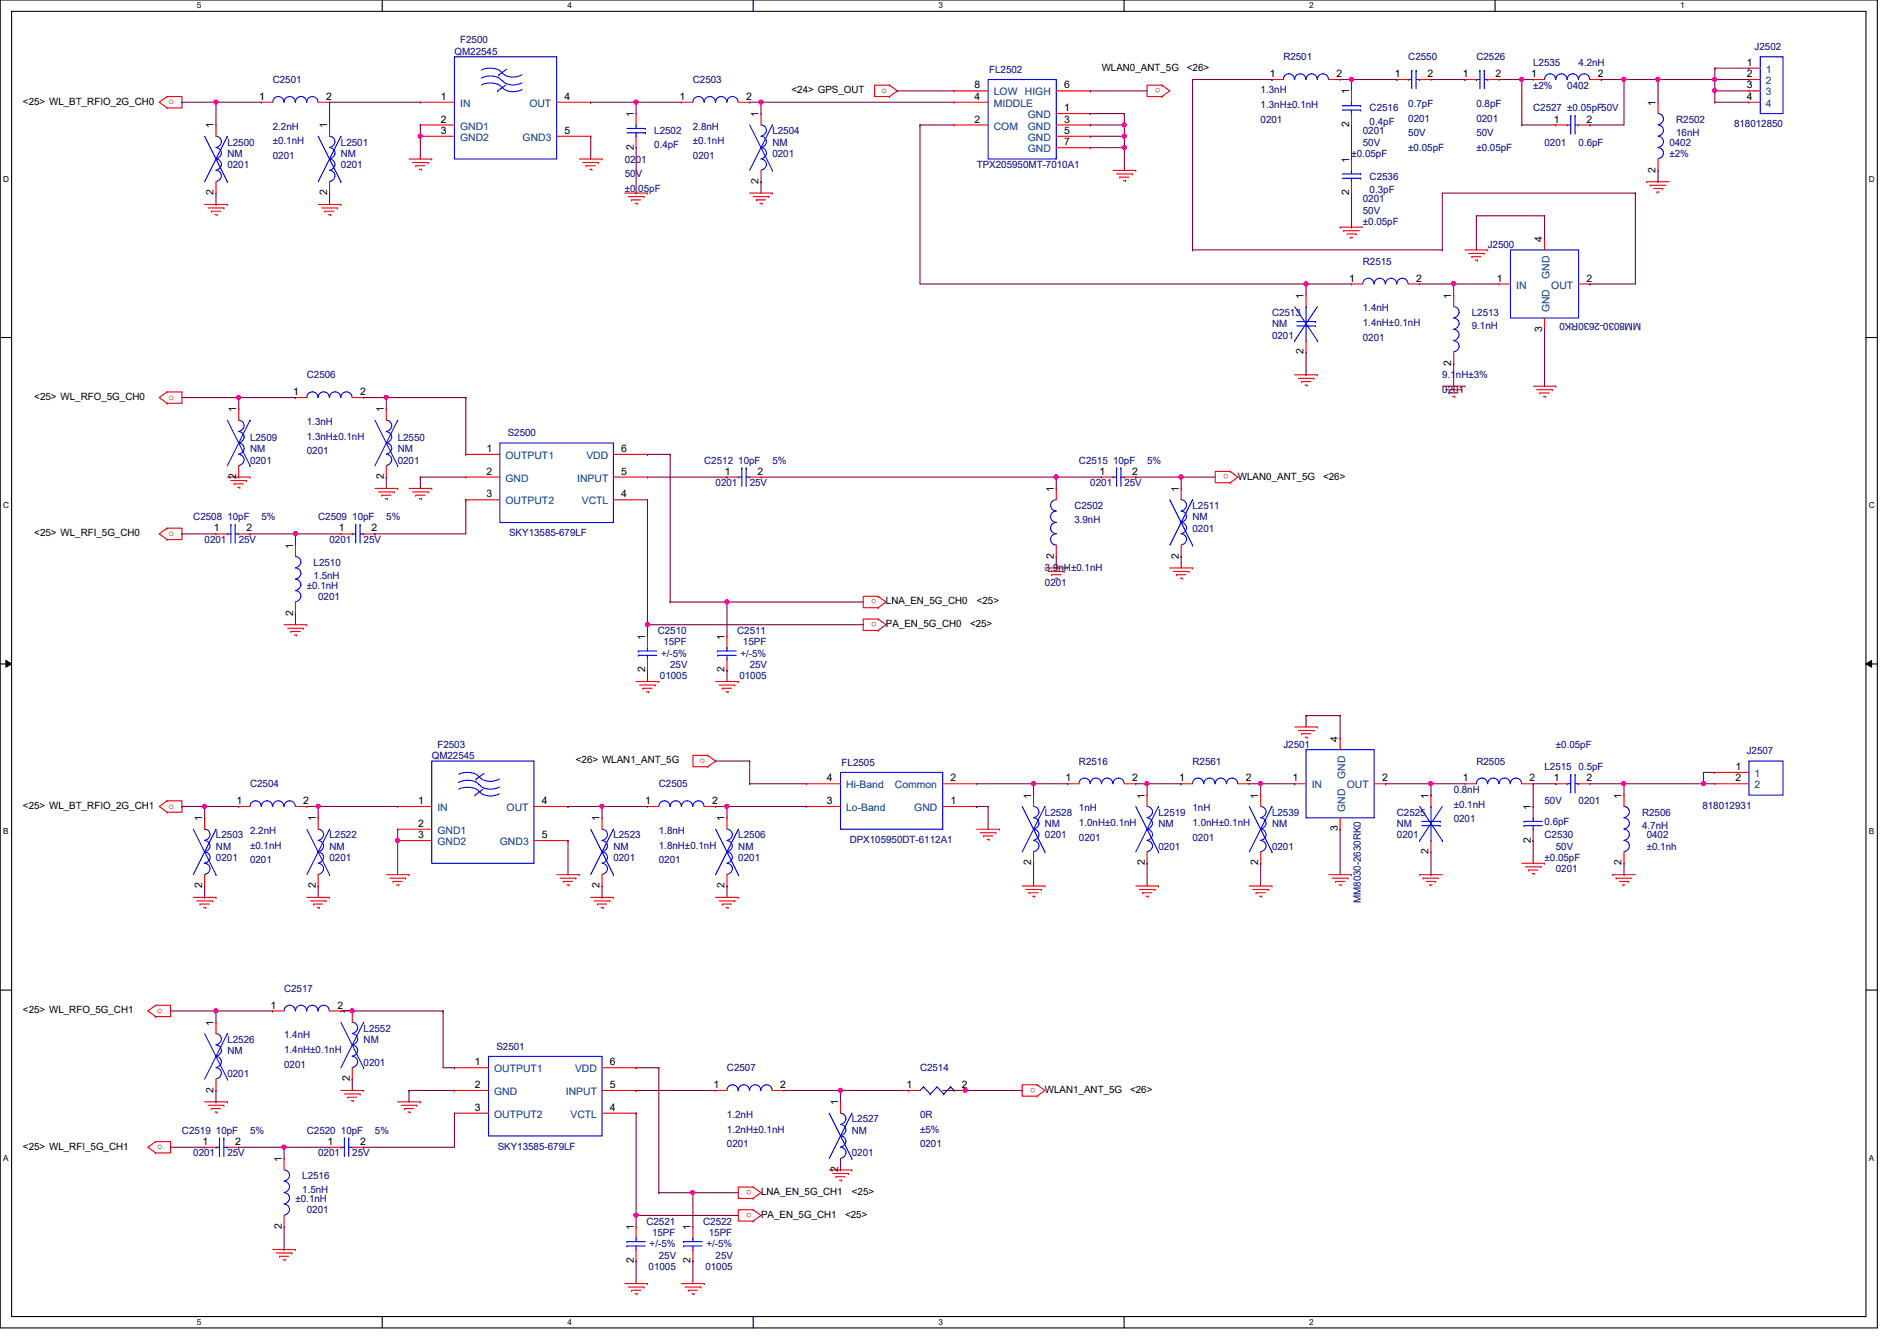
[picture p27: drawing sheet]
<svg xmlns="http://www.w3.org/2000/svg" width="297mm" height="210mm" viewBox="0 0 297 210" stroke-linecap="round" stroke-linejoin="round" font-family="sans-serif">
<defs><g id="words">
<g font-size="1.6" fill="#000080">
<text x="71.2" y="8.6">QM22545</text>
<text x="72" y="6.8">F2500</text>
<text x="154.9" y="11.4">FL2502</text>
<text x="201" y="9.4">R2501</text>
<text x="220.5" y="9.4">C2550</text>
<text x="231.2" y="9.4">C2526</text>
<text x="240.1" y="10.3">L2535</text>
<text x="247.2" y="10.3">4.2nH</text>
<text x="274.7" y="7.8">J2502</text>
<text x="42.7" y="13">C2501</text>
<text x="108.5" y="13">C2503</text>
<text x="197.4" y="14.6">1.3nH</text>
<text x="197.4" y="16.9">1.3nH±0.1nH</text>
<text x="214.5" y="17.4">C2516</text>
<text x="220.5" y="16.7">0.7pF</text>
<text x="231.2" y="16.7">0.8pF</text>
<text x="240.1" y="13.9">±2%</text>
<text x="240.1" y="17.4">C2527 ±0.05pF50V</text>
<text x="245.4" y="13.9">0402</text>
<text x="35.6" y="22.8">L2500</text>
<text x="42.7" y="20.3">2.2nH</text>
<text x="42.7" y="22.6">±0.1nH</text>
<text x="53.4" y="22.8">L2501</text>
<text x="102.4" y="21">L2502</text>
<text x="102.4" y="23.1">0.4pF</text>
<text x="108.5" y="20.3">2.8nH</text>
<text x="108.5" y="22.6">±0.1nH</text>
<text x="120.9" y="21">L2504</text>
<text x="120.9" y="22.8">NM</text>
<text x="197.4" y="19.2">0201</text>
<text x="213.4" y="21">0201</text>
<text x="213.4" y="22.8">50V</text>
<text x="214.5" y="19.6">0.4pF</text>
<text x="220.5" y="19">0201</text>
<text x="220.5" y="21.3">50V</text>
<text x="220.5" y="23.7">±0.05pF</text>
<text x="231.2" y="19">0201</text>
<text x="231.2" y="21.3">50V</text>
<text x="231.2" y="23.7">±0.05pF</text>
<text x="241.8" y="22.8">0201</text>
<text x="247.2" y="22.8">0.6pF</text>
<text x="261.4" y="22.8">0402</text>
<text x="262.5" y="19.2">R2502</text>
<text x="262.5" y="21.3">16nH</text>
<text x="271.5" y="19.9">818012850</text>
<text x="35.6" y="24.6">NM</text>
<text x="35.6" y="26.3">0201</text>
<text x="42.7" y="24.9">0201</text>
<text x="53.4" y="24.6">NM</text>
<text x="53.4" y="26.3">0201</text>
<text x="97.8" y="25.4">0201</text>
<text x="97.8" y="27.8">50V</text>
<text x="108.5" y="24.9">0201</text>
<text x="120.9" y="24.6">0201</text>
<text x="152.9" y="26.3">TPX205950MT-7010A1</text>
<text x="211.6" y="24.6">±0.05pF</text>
<text x="214.5" y="28.1">C2536</text>
<text x="261.4" y="24.6">±2%</text>
<text x="97.8" y="30.1">±0.05pF</text>
<text x="213.4" y="31.7">0201</text>
<text x="213.4" y="33.4">50V</text>
<text x="213.4" y="35.2">±0.05pF</text>
<text x="214.5" y="30.2">0.3pF</text>
<text x="213.4" y="41.4">R2515</text>
<text x="233" y="38.8">J2500</text>
<text x="199.2" y="49.4">C2513</text>
<text x="199.2" y="51.2">NM</text>
<text x="199.2" y="53">0201</text>
<text x="213.4" y="48.7">1.4nH</text>
<text x="213.4" y="51.1">1.4nH±0.1nH</text>
<text x="213.4" y="53.3">0201</text>
<text x="230.5" y="49.4">L2513</text>
<text x="230.5" y="51.6">9.1nH</text>
<text x="257" y="50.5" transform="rotate(180 257 50.5)">MM8030-2630RK0</text>
<text x="48" y="59.2">C2506</text>
<text x="225.8" y="59.2">9.1nH±3%</text>
<text x="225.8" y="61.6">0201</text>
<text x="39.2" y="69">L2509</text>
<text x="39.2" y="70.8">NM</text>
<text x="48" y="66.5">1.3nH</text>
<text x="48" y="68.8">1.3nH±0.1nH</text>
<text x="48" y="71.1">0201</text>
<text x="62.3" y="69">L2550</text>
<text x="62.3" y="70.8">NM</text>
<text x="79.5" y="68.3">S2500</text>
<text x="39.2" y="72.6">0201</text>
<text x="62.3" y="72.6">0201</text>
<text x="110.3" y="72.6">C2512 10pF</text>
<text x="112.1" y="76.1">0201</text>
<text x="117.4" y="76.1">25V</text>
<text x="120.9" y="72.6">5%</text>
<text x="168.9" y="72.6">C2515 10pF</text>
<text x="170.7" y="76.1">0201</text>
<text x="176.1" y="76.1">25V</text>
<text x="179.6" y="72.6">5%</text>
<text x="30.3" y="81.4">C2508 10pF</text>
<text x="40.9" y="81.4">5%</text>
<text x="49.8" y="81.4">C2509 10pF</text>
<text x="60.5" y="81.4">5%</text>
<text x="79.7" y="83.9">SKY13585-679LF</text>
<text x="168.2" y="79.7">C2502</text>
<text x="168.2" y="81.8">3.9nH</text>
<text x="186.7" y="79.7">L2511</text>
<text x="186.7" y="81.4">NM</text>
<text x="186.7" y="83.2">0201</text>
<text x="32" y="85">0201</text>
<text x="37.4" y="85">25V</text>
<text x="49.1" y="88.6">L2510</text>
<text x="51.6" y="85">0201</text>
<text x="56.9" y="85">25V</text>
<text x="163.6" y="89.5">3.9nH±0.1nH</text>
<text x="48" y="92.1">±0.1nH</text>
<text x="49.1" y="90.7">1.5nH</text>
<text x="49.8" y="93.9">0201</text>
<text x="163.6" y="91.8">0201</text>
<text x="103" y="99.2">C2510</text>
<text x="103.9" y="101">15PF</text>
<text x="115.4" y="99.2">C2511</text>
<text x="116.3" y="101">15PF</text>
<text x="103.3" y="106.3">01005</text>
<text x="103.5" y="102.8">+/-5%</text>
<text x="104.9" y="104.6">25V</text>
<text x="115.8" y="106.3">01005</text>
<text x="115.9" y="102.8">+/-5%</text>
<text x="117.4" y="104.6">25V</text>
<text x="67.6" y="118.8">QM22545</text>
<text x="68.5" y="117">F2503</text>
<text x="131.8" y="119.8">FL2505</text>
<text x="168.9" y="119.7">R2516</text>
<text x="186.7" y="119.7">R2561</text>
<text x="201" y="117">J2501</text>
<text x="231.2" y="119.7">R2505</text>
<text x="243.6" y="117">±0.05pF</text>
<text x="273.5" y="118.1">J2507</text>
<text x="39.2" y="123.2">C2504</text>
<text x="103.2" y="123.2">C2505</text>
<text x="227.6" y="124.1">0.8nH</text>
<text x="241.8" y="120.6">L2515 0.5pF</text>
<text x="241.8" y="125.9">50V</text>
<text x="247.2" y="125.9">0201</text>
<text x="33.8" y="131.2">L2503</text>
<text x="39.2" y="130.5">2.2nH</text>
<text x="51.6" y="131.2">L2522</text>
<text x="96.1" y="131.2">L2523</text>
<text x="103.2" y="130.5">1.8nH</text>
<text x="115.6" y="131.2">L2506</text>
<text x="133.1" y="132">DPX105950DT-6112A1</text>
<text x="163.6" y="127.7">L2528</text>
<text x="163.6" y="129.5">NM</text>
<text x="163.6" y="131.2">0201</text>
<text x="168.9" y="127">1nH</text>
<text x="168.9" y="129.3">1.0nH±0.1nH</text>
<text x="168.9" y="131.6">0201</text>
<text x="181.4" y="127.7">L2519</text>
<text x="181.4" y="129.5">NM</text>
<text x="186.7" y="127">1nH</text>
<text x="186.7" y="129.3">1.0nH±0.1nH</text>
<text x="186.7" y="131.6">0201</text>
<text x="199.2" y="127.7">L2539</text>
<text x="199.2" y="129.5">NM</text>
<text x="218.7" y="127.7">C2525</text>
<text x="218.7" y="129.5">NM</text>
<text x="218.7" y="131.2">0201</text>
<text x="227.6" y="126.4">±0.1nH</text>
<text x="227.6" y="128.7">0201</text>
<text x="241.8" y="131.2">C2530</text>
<text x="241.8" y="129.1">0.6pF</text>
<text x="257.1" y="127.7">R2506</text>
<text x="257.1" y="129.8">4.7nH</text>
<text x="257.8" y="131.2">0402</text>
<text x="266.6" y="126.6">818012931</text>
<text x="33.8" y="133">NM</text>
<text x="33.8" y="134.8">0201</text>
<text x="39.2" y="132.8">±0.1nH</text>
<text x="39.2" y="135.1">0201</text>
<text x="51.6" y="133">NM</text>
<text x="51.6" y="134.8">0201</text>
<text x="96.1" y="133">NM</text>
<text x="96.1" y="134.8">0201</text>
<text x="103.2" y="132.8">1.8nH±0.1nH</text>
<text x="103.2" y="135.1">0201</text>
<text x="115.6" y="133">NM</text>
<text x="115.6" y="134.8">0201</text>
<text x="181.4" y="133">0201</text>
<text x="199.2" y="133">0201</text>
<text x="241.8" y="134.8">±0.05pF</text>
<text x="243.6" y="136.6">0201</text>
<text x="243.6" y="133">50V</text>
<text x="257.8" y="133">±0.1nh</text>
<text x="213.1" y="141.4" transform="rotate(-90 213.1 141.4)">MM8030-2630RK0</text>
<text x="44.5" y="155.2">C2517</text>
<text x="56.9" y="161.5">L2552</text>
<text x="35.6" y="163.2">L2526</text>
<text x="35.6" y="165">NM</text>
<text x="44.5" y="162.5">1.4nH</text>
<text x="44.5" y="164.8">1.4nH±0.1nH</text>
<text x="44.5" y="167.1">0201</text>
<text x="56.9" y="163.2">NM</text>
<text x="56.9" y="166.8">0201</text>
<text x="77.7" y="164.3">S2501</text>
<text x="113.8" y="167.7">C2507</text>
<text x="144.1" y="167.7">C2514</text>
<text x="35.6" y="168.6">0201</text>
<text x="28.5" y="177.5">C2519 10pF</text>
<text x="39.2" y="177.5">5%</text>
<text x="48" y="177.5">C2520 10pF</text>
<text x="58.7" y="177.5">5%</text>
<text x="77.9" y="180">SKY13585-679LF</text>
<text x="113.8" y="175">1.2nH</text>
<text x="113.8" y="177.3">1.2nH±0.1nH</text>
<text x="113.8" y="179.6">0201</text>
<text x="133.4" y="175.7">L2527</text>
<text x="133.4" y="177.5">NM</text>
<text x="144.1" y="175">0R</text>
<text x="144.1" y="177.3">±5%</text>
<text x="144.1" y="179.6">0201</text>
<text x="30.3" y="181">0201</text>
<text x="35.6" y="181">25V</text>
<text x="47.3" y="184.6">L2516</text>
<text x="49.8" y="181">0201</text>
<text x="55.2" y="181">25V</text>
<text x="133.4" y="181">0201</text>
<text x="46.3" y="188.1">±0.1nH</text>
<text x="47.3" y="186.7">1.5nH</text>
<text x="48" y="189.9">0201</text>
<text x="101.2" y="191.7">C2521</text>
<text x="110.1" y="191.7">C2522</text>
<text x="101.7" y="195.2">+/-5%</text>
<text x="102.1" y="193.5">15PF</text>
<text x="103.2" y="197">25V</text>
<text x="110.6" y="195.2">+/-5%</text>
<text x="111" y="193.5">15PF</text>
<text x="112.1" y="197">25V</text>
<text x="101.6" y="198.8">01005</text>
<text x="110.4" y="198.8">01005</text>
</g>
<g font-size="1.6">
<text x="172.5" y="11">WLAN0_ANT_5G</text>
<text x="185.8" y="11">&lt;26&gt;</text>
<text x="273.5" y="10.3">1</text>
<text x="3.6" y="16.4">&lt;25&gt; WL_BT_RFIO_2G_CH0</text>
<text x="40.6" y="15.6">1</text>
<text x="51.1" y="15.6">2</text>
<text x="69" y="15.6">1</text>
<text x="88.4" y="15.6">4</text>
<text x="106.4" y="15.6">1</text>
<text x="116.8" y="15.6">2</text>
<text x="123.9" y="14.6">&lt;24&gt; GPS_OUT</text>
<text x="152.6" y="13.8">8</text>
<text x="152.6" y="15.6">4</text>
<text x="166.6" y="17.4">1</text>
<text x="166.6" y="13.8">6</text>
<text x="198.8" y="12.1">1</text>
<text x="209.3" y="12.1">2</text>
<text x="211.2" y="14.8" transform="rotate(-90 211.2 14.8)">1</text>
<text x="218.4" y="12.1">1</text>
<text x="223.5" y="12.1">2</text>
<text x="229.1" y="12.1">1</text>
<text x="234.2" y="12.1">2</text>
<text x="239.7" y="12.1">1</text>
<text x="250.2" y="12.1">2</text>
<text x="259.2" y="16.6" transform="rotate(-90 259.2 16.6)">1</text>
<text x="273.5" y="12.1">2</text>
<text x="273.5" y="13.8">3</text>
<text x="273.5" y="15.6">4</text>
<text x="33.4" y="20.1" transform="rotate(-90 33.4 20.1)">1</text>
<text x="51.2" y="20.1" transform="rotate(-90 51.2 20.1)">1</text>
<text x="69" y="21">3</text>
<text x="69" y="19.2">2</text>
<text x="88.4" y="21">5</text>
<text x="99.2" y="23.5" transform="rotate(-90 99.2 23.5)">2</text>
<text x="99.2" y="18.3" transform="rotate(-90 99.2 18.3)">1</text>
<text x="118.8" y="18.3" transform="rotate(-90 118.8 18.3)">1</text>
<text x="152.6" y="19.2">2</text>
<text x="166.6" y="19.2">3</text>
<text x="166.6" y="21">5</text>
<text x="166.6" y="22.7">7</text>
<text x="211.2" y="19.9" transform="rotate(-90 211.2 19.9)">2</text>
<text x="243.3" y="19.2">1</text>
<text x="248.4" y="19.2">2</text>
<text x="118.8" y="28.8" transform="rotate(-90 118.8 28.8)">2</text>
<text x="211.2" y="25.4" transform="rotate(-90 211.2 25.4)">1</text>
<text x="259.2" y="27" transform="rotate(-90 259.2 27)">2</text>
<text x="33.4" y="30.6" transform="rotate(-90 33.4 30.6)">2</text>
<text x="51.2" y="30.6" transform="rotate(-90 51.2 30.6)">2</text>
<text x="211.2" y="30.6" transform="rotate(-90 211.2 30.6)">2</text>
<text x="241.5" y="37.9" transform="rotate(-90 241.5 37.9)">4</text>
<text x="204.1" y="46.8" transform="rotate(-90 204.1 46.8)">1</text>
<text x="211.3" y="44.1">1</text>
<text x="221.7" y="44.1">2</text>
<text x="227.2" y="46.8" transform="rotate(-90 227.2 46.8)">1</text>
<text x="234.4" y="44.1">1</text>
<text x="248.4" y="44.1">2</text>
<text x="241.5" y="51.9" transform="rotate(-90 241.5 51.9)">3</text>
<text x="204.1" y="55.5" transform="rotate(-90 204.1 55.5)">2</text>
<text x="227.2" y="57.2" transform="rotate(-90 227.2 57.2)">2</text>
<text x="5.4" y="62.6">&lt;25&gt; WL_RFO_5G_CH0</text>
<text x="37" y="64.6" transform="rotate(-90 37 64.6)">1</text>
<text x="45.9" y="61.8">1</text>
<text x="56.4" y="61.8">2</text>
<text x="60.1" y="64.6" transform="rotate(-90 60.1 64.6)">1</text>
<text x="76.2" y="70.7">1</text>
<text x="97.3" y="70.7">6</text>
<text x="37" y="75" transform="rotate(-90 37 75)">2</text>
<text x="60.1" y="75" transform="rotate(-90 60.1 75)">2</text>
<text x="76.2" y="77.9">3</text>
<text x="76.2" y="74.3">2</text>
<text x="97.3" y="74.3">5</text>
<text x="97.3" y="77.9">4</text>
<text x="113.5" y="74.3">1</text>
<text x="118.6" y="74.3">2</text>
<text x="165" y="77" transform="rotate(-90 165 77)">1</text>
<text x="172.2" y="74.3">1</text>
<text x="177.3" y="74.3">2</text>
<text x="184.6" y="77" transform="rotate(-90 184.6 77)">1</text>
<text x="193.8" y="75.1">WLAN0_ANT_5G</text>
<text x="207.2" y="75.1">&lt;26&gt;</text>
<text x="5.4" y="83.9">&lt;25&gt; WL_RFI_5G_CH0</text>
<text x="33.5" y="83.2">1</text>
<text x="38.6" y="83.2">2</text>
<text x="53" y="83.2">1</text>
<text x="58.2" y="83.2">2</text>
<text x="45.9" y="85.9" transform="rotate(-90 45.9 85.9)">1</text>
<text x="165" y="87.5" transform="rotate(-90 165 87.5)">2</text>
<text x="184.6" y="87.5" transform="rotate(-90 184.6 87.5)">2</text>
<text x="138.7" y="94.6">LNA_EN_5G_CH0</text>
<text x="152.9" y="94.6">&lt;25&gt;</text>
<text x="45.9" y="96.4" transform="rotate(-90 45.9 96.4)">2</text>
<text x="101" y="100.1" transform="rotate(-90 101 100.1)">1</text>
<text x="113.5" y="100.1" transform="rotate(-90 113.5 100.1)">1</text>
<text x="138.7" y="98.2">PA_EN_5G_CH0</text>
<text x="151.9" y="98.2">&lt;25&gt;</text>
<text x="101" y="105.2" transform="rotate(-90 101 105.2)">2</text>
<text x="113.5" y="105.2" transform="rotate(-90 113.5 105.2)">2</text>
<text x="90.2" y="119.5">&lt;26&gt; WLAN1_ANT_5G</text>
<text x="209.5" y="116.1" transform="rotate(-90 209.5 116.1)">4</text>
<text x="37" y="125.9">1</text>
<text x="47.5" y="125.9">2</text>
<text x="65.5" y="125.9">1</text>
<text x="84.8" y="125.9">4</text>
<text x="101" y="125.9">1</text>
<text x="111.5" y="125.9">2</text>
<text x="129.5" y="122.3">4</text>
<text x="129.5" y="125.9">3</text>
<text x="148.8" y="125.9">1</text>
<text x="148.8" y="122.3">2</text>
<text x="161.5" y="125" transform="rotate(-90 161.5 125)">1</text>
<text x="166.8" y="122.3">1</text>
<text x="177.3" y="122.3">2</text>
<text x="179.2" y="125" transform="rotate(-90 179.2 125)">1</text>
<text x="184.6" y="122.3">1</text>
<text x="195.1" y="122.3">2</text>
<text x="197" y="125" transform="rotate(-90 197 125)">1</text>
<text x="202.4" y="122.3">1</text>
<text x="216.4" y="122.3">2</text>
<text x="223.7" y="125" transform="rotate(-90 223.7 125)">1</text>
<text x="229.1" y="122.3">1</text>
<text x="239.5" y="122.3">2</text>
<text x="243.3" y="122.3">1</text>
<text x="248.4" y="122.3">2</text>
<text x="253.9" y="125" transform="rotate(-90 253.9 125)">1</text>
<text x="271.7" y="120.5">1</text>
<text x="271.7" y="122.3">2</text>
<text x="3.6" y="126.6">&lt;25&gt; WL_BT_RFIO_2G_CH1</text>
<text x="31.7" y="128.6" transform="rotate(-90 31.7 128.6)">1</text>
<text x="49.4" y="128.6" transform="rotate(-90 49.4 128.6)">1</text>
<text x="65.5" y="131.2">3</text>
<text x="65.5" y="129.4">2</text>
<text x="84.8" y="131.2">5</text>
<text x="93.9" y="128.6" transform="rotate(-90 93.9 128.6)">1</text>
<text x="113.5" y="128.6" transform="rotate(-90 113.5 128.6)">1</text>
<text x="209.5" y="130.1" transform="rotate(-90 209.5 130.1)">3</text>
<text x="239.7" y="131.9" transform="rotate(-90 239.7 131.9)">2</text>
<text x="239.7" y="126.8" transform="rotate(-90 239.7 126.8)">1</text>
<text x="161.5" y="135.5" transform="rotate(-90 161.5 135.5)">2</text>
<text x="179.2" y="135.5" transform="rotate(-90 179.2 135.5)">2</text>
<text x="197" y="135.5" transform="rotate(-90 197 135.5)">2</text>
<text x="223.7" y="133.7" transform="rotate(-90 223.7 133.7)">2</text>
<text x="253.9" y="135.5" transform="rotate(-90 253.9 135.5)">2</text>
<text x="31.7" y="139" transform="rotate(-90 31.7 139)">2</text>
<text x="49.4" y="139" transform="rotate(-90 49.4 139)">2</text>
<text x="93.9" y="139" transform="rotate(-90 93.9 139)">2</text>
<text x="113.5" y="139" transform="rotate(-90 113.5 139)">2</text>
<text x="3.6" y="158.6">&lt;25&gt; WL_RFO_5G_CH1</text>
<text x="33.4" y="160.6" transform="rotate(-90 33.4 160.6)">1</text>
<text x="42.4" y="157.9">1</text>
<text x="52.8" y="157.9">2</text>
<text x="54.8" y="158.8" transform="rotate(-90 54.8 158.8)">1</text>
<text x="74.4" y="166.8">1</text>
<text x="95.5" y="166.8">6</text>
<text x="33.4" y="171" transform="rotate(-90 33.4 171)">2</text>
<text x="54.8" y="169.2" transform="rotate(-90 54.8 169.2)">2</text>
<text x="74.4" y="173.9">3</text>
<text x="74.4" y="170.3">2</text>
<text x="95.5" y="170.3">5</text>
<text x="95.5" y="173.9">4</text>
<text x="111.7" y="170.3">1</text>
<text x="122.2" y="170.3">2</text>
<text x="131.2" y="173" transform="rotate(-90 131.2 173)">1</text>
<text x="141.9" y="170.3">1</text>
<text x="150.6" y="170.3">2</text>
<text x="163.6" y="171.1">WLAN1_ANT_5G</text>
<text x="176.9" y="171.1">&lt;26&gt;</text>
<text x="3.6" y="180">&lt;25&gt; WL_RFI_5G_CH1</text>
<text x="31.7" y="179.2">1</text>
<text x="36.8" y="179.2">2</text>
<text x="51.3" y="179.2">1</text>
<text x="56.4" y="179.2">2</text>
<text x="44.1" y="181.9" transform="rotate(-90 44.1 181.9)">1</text>
<text x="131.2" y="183.5" transform="rotate(-90 131.2 183.5)">2</text>
<text x="119.2" y="190.6">PA_EN_5G_CH1</text>
<text x="119.2" y="187.1">LNA_EN_5G_CH1</text>
<text x="132.3" y="190.6">&lt;25&gt;</text>
<text x="133.4" y="187.1">&lt;25&gt;</text>
<text x="44.1" y="192.4" transform="rotate(-90 44.1 192.4)">2</text>
<text x="99.2" y="197.7" transform="rotate(-90 99.2 197.7)">2</text>
<text x="99.2" y="192.6" transform="rotate(-90 99.2 192.6)">1</text>
<text x="108.1" y="197.7" transform="rotate(-90 108.1 197.7)">2</text>
<text x="108.1" y="192.6" transform="rotate(-90 108.1 192.6)">1</text>
</g>
<g font-size="1.6" fill="#004080">
<text x="276.5" y="11.4">1</text>
<text x="72" y="16.7">IN</text>
<text x="82.9" y="16.7">OUT</text>
<text x="155.6" y="14.9">LOW</text>
<text x="155.6" y="16.7">MIDDLE</text>
<text x="160.5" y="14.9">HIGH</text>
<text x="276.5" y="13.2">2</text>
<text x="276.5" y="14.9">3</text>
<text x="276.5" y="16.7">4</text>
<text x="72" y="22.1">GND2</text>
<text x="72" y="20.3">GND1</text>
<text x="81.8" y="22.1">GND3</text>
<text x="155.6" y="20.3">COM</text>
<text x="160.9" y="20.3">GND</text>
<text x="160.9" y="22.1">GND</text>
<text x="160.9" y="23.8">GND</text>
<text x="160.9" y="18.5">GND</text>
<text x="237.4" y="45.2">IN</text>
<text x="242.6" y="43.6" transform="rotate(-90 242.6 43.6)">GND</text>
<text x="242.9" y="45.2">OUT</text>
<text x="242.6" y="48.9" transform="rotate(-90 242.6 48.9)">GND</text>
<text x="79.2" y="71.8">OUTPUT1</text>
<text x="91.8" y="71.8">VDD</text>
<text x="79.2" y="75.4">GND</text>
<text x="90.4" y="75.4">INPUT</text>
<text x="79.2" y="79">OUTPUT2</text>
<text x="91.1" y="79">VCTL</text>
<text x="132.5" y="123.4">Hi-Band</text>
<text x="140.1" y="123.4">Common</text>
<text x="205.4" y="123.4">IN</text>
<text x="210.6" y="121.9" transform="rotate(-90 210.6 121.9)">GND</text>
<text x="210.9" y="123.4">OUT</text>
<text x="274.7" y="121.6">1</text>
<text x="274.7" y="123.4">2</text>
<text x="68.5" y="127">IN</text>
<text x="68.5" y="130.5">GND1</text>
<text x="79.3" y="127">OUT</text>
<text x="132.5" y="127">Lo-Band</text>
<text x="143.2" y="127">GND</text>
<text x="210.6" y="127.1" transform="rotate(-90 210.6 127.1)">GND</text>
<text x="68.5" y="132.3">GND2</text>
<text x="78.3" y="132.3">GND3</text>
<text x="77.4" y="167.9">OUTPUT1</text>
<text x="90" y="167.9">VDD</text>
<text x="77.4" y="171.4">GND</text>
<text x="88.6" y="171.4">INPUT</text>
<text x="77.4" y="175">OUTPUT2</text>
<text x="89.3" y="175">VCTL</text>
</g>
<g font-size="1.6" fill="#f00">
<text x="26.4" y="16.3">o</text>
<text x="138" y="14.6">o</text>
<text x="181.7" y="13.8" transform="rotate(180 181.7 13.8)">o</text>
<text x="26.4" y="62.6">o</text>
<text x="192.4" y="74.3" transform="rotate(180 192.4 74.3)">o</text>
<text x="26.4" y="83.9">o</text>
<text x="137.3" y="93.8" transform="rotate(180 137.3 93.8)">o</text>
<text x="137.3" y="97.4" transform="rotate(180 137.3 97.4)">o</text>
<text x="109.6" y="119.5">o</text>
<text x="26.4" y="126.6">o</text>
<text x="24.6" y="158.6">o</text>
<text x="162.2" y="170.3" transform="rotate(180 162.2 170.3)">o</text>
<text x="24.6" y="179.9">o</text>
<text x="117.7" y="189.8" transform="rotate(180 117.7 189.8)">o</text>
<text x="117.7" y="186.3" transform="rotate(180 117.7 186.3)">o</text>
</g>
<g font-size="1.3">
<text x="30.8" y="1.3">5</text>
<text x="88.9" y="1.3">4</text>
<text x="146.9" y="1.3">3</text>
<text x="205" y="1.3">2</text>
<text x="263.1" y="1.3">1</text>
<text x=".5" y="28.4">D</text>
<text x="292.6" y="28.4">D</text>
<text x=".5" y="79.5">C</text>
<text x="292.6" y="79.5">C</text>
<text x=".5" y="130.6">B</text>
<text x="292.6" y="130.6">B</text>
<text x=".5" y="181.7">A</text>
<text x="292.6" y="181.7">A</text>
<text x="30.8" y="207.4">5</text>
<text x="88.9" y="207.4">4</text>
<text x="146.9" y="207.4">3</text>
<text x="205" y="207.4">2</text>
</g>
</g></defs>
<path d="M0 0h294v207.9h-294zM1.8 1.8h290.4v204.3h-290.4z" fill="none" stroke="#000" stroke-width=".17"/>
<g fill="#fff">
<path d="M30.8 .2h.7v1.4h-.7z"/>
<path d="M30.8 206.2h.7v1.4h-.7z"/>
</g>
<path d="M59.9 0v1.8M59.9 206.1v1.8" fill="none" stroke="#000" stroke-width=".17"/>
<g fill="#fff">
<path d="M88.9 .2h.6v1.4h-.6z"/>
<path d="M88.9 206.2h.6v1.4h-.6z"/>
</g>
<path d="M117.9 0v1.8M117.9 206.1v1.8" fill="none" stroke="#000" stroke-width=".17"/>
<g fill="#fff">
<path d="M146.9 .2h.7v1.4h-.7z"/>
<path d="M146.9 206.2h.7v1.4h-.7z"/>
</g>
<path d="M176 0v1.8M176 206.1v1.8" fill="none" stroke="#000" stroke-width=".17"/>
<g fill="#fff">
<path d="M205 .2h.7v1.4h-.7z"/>
<path d="M205 206.2h.7v1.4h-.7z"/>
</g>
<path d="M234.1 0v1.8" fill="none" stroke="#000" stroke-width=".17"/>
<g fill="#fff">
<path d="M263.1 .2h.7v1.4h-.7z"/>
<path d="M.5 27.3h.9v1.4h-.9z"/>
<path d="M292.6 27.3h.9v1.4h-.9z"/>
<path d="M.5 78.4h.9v1.4h-.9z"/>
<path d="M292.6 78.4h.9v1.4h-.9z"/>
</g>
<path d="M0 52.8h1.8M292.2 52.8h1.8" fill="none" stroke="#000" stroke-width=".17"/>
<g fill="#fff">
<path d="M.5 129.5h.8v1.4h-.8z"/>
<path d="M292.6 129.5h.9v1.4h-.9z"/>
</g>
<path d="M0 103.9h1.8M292.2 103.9h1.8" fill="none" stroke="#000" stroke-width=".17"/>
<path d="M.9 103.4l.9 .5-.9 .5zM292.2 103.9l.9-.5v1z" fill="#000"/>
<path d="M.9 103.4l.9 .5-.9 .5zM292.2 103.9l.9-.5v1z" fill="none" stroke="#000" stroke-width=".16"/>
<g fill="#fff">
<path d="M.5 180.5h.8v1.4h-.8z"/>
<path d="M292.6 180.5h.9v1.4h-.9z"/>
</g>
<path d="M0 155h1.8M292.2 155h1.8" fill="none" stroke="#000" stroke-width=".17"/>
<g fill="none" stroke="#f00" stroke-width=".17">
<path d="M26.2 15.1h.1M26.2 16.9h.1M26.2 15.1h2.3v1.8h-2.3M26.2 15.1l-1.3 .9 1.3 .9M33.8 19.6h.1M33.8 19.6v1.7M40.9 16h.1M40.9 16h1.8M49.8 16h1.8M51.6 19.6h.1M51.6 16h.1M51.6 19.6v1.7"/>
<path d="M65.8 16h.1M65.8 19.6h.1M65.8 16h5.4M65.8 19.6h5.4M87.2 16h5.3M92.5 16h.1M99.6 17.8h.1M99.6 17.8v1.8M106.7 16h.1M106.7 16h1.8M115.6 16h1.8M117.4 16h.1"/>
<path d="M119.2 17.8h.1M119.2 17.8v1.8M139.3 13.3h.1M139.3 15.1h.1M139.3 13.3h-2.4v1.8h2.4M139.3 13.3l1.2 .9-1.2 .9M149.4 19.6h.1M149.4 14.2h.1M149.4 16h.1M149.4 14.2h5.3M149.4 16h5.3M149.4 19.6h5.3"/>
<path d="M165.4 14.2h5.3M165.4 19.6h5.3M165.4 17.8h5.3M170.7 19.6h.1M170.7 14.2h.1M170.7 17.8h.1M181.9 15.1h.1M181.9 13.3h.1M181.9 13.3h-2.3v1.8h2.3M181.9 13.3l1.3 .9-1.3 .9M199.2 12.4h.1M199.2 12.4h1.8"/>
<path d="M208.1 12.4h1.7M209.8 12.4h.1M211.6 14.2h.1M211.6 19.6h.1M211.6 14.2v1.8M211.6 17.8v1.8M218.7 12.4h.1M218.7 12.4h1.8M222.3 12.4h1.8M224.1 12.4h.1M229.4 12.4h.1M229.4 12.4h1.8"/>
<path d="M233 12.4h1.7M234.7 12.4h.1M240.1 12.4h.1M240.1 12.4h1.7M243.6 19.6h.1M243.6 19.6h1.8M247.2 19.6h1.8M249 19.6h.1M249 12.4h1.7M250.7 12.4h.1M259.6 16h.1M259.6 16v1.8"/>
<path d="M273.9 12.4h.1M273.9 14.2h.1M273.9 16h.1M273.9 10.7h.1M273.9 12.4h1.7M273.9 14.2h1.7M273.9 16h1.7M273.9 10.7h1.7M32 32h3.6M32.6 32.6h2.4M33.1 33.1h.1M33.1 33.1h1.4"/>
<path d="M33.7 33.6h.3M33.8 30.2h.1M33.8 28.4v1.8M34 33.6h.1M35 32.6h.1M35.6 32h.1M49.8 32h3.6M50.4 32.6h2.4M50.9 33.1h.1M50.9 33.1h1.4M51.4 33.6h.4M51.6 30.2h.1"/>
<path d="M51.6 28.4v1.8M51.8 33.6h.1M52.8 32.6h.1M53.4 32h.1M64 24.9h3.6M64.6 25.4h2.5M65.1 26h.1M65.1 26h1.4M65.7 26.5h.3M65.8 21.3h.1M65.8 21.3h5.4M66 26.5h.1"/>
<path d="M67.1 25.4h.1M67.6 24.9h.1M87.2 21.3h5.3M90.7 24.9h3.6M91.3 25.4h2.4M91.8 26h.1M91.8 26h1.4M92.3 26.5h.4M92.5 21.3h.1M92.7 26.5h.1M93.7 25.4h.1M94.3 24.9h.1"/>
<path d="M97.8 30.2h3.6M98.4 30.8h2.4M98.9 31.3h.1M98.9 31.3h1.4M99.4 31.8h.4M99.6 23.1h.1M99.6 21.3v1.8M99.8 31.8h.1M100.8 30.8h.1M101.4 30.2h.1M117.4 30.2h3.5M117.9 30.8h2.5"/>
<path d="M118.4 31.3h.1M118.4 31.3h1.5M119 31.8h.3M119.2 28.4h.1M119.2 26.7v1.7M119.3 31.8h.1M120.4 30.8h.1M120.9 30.2h.1M165.4 21.3h5.3M165.4 23.1h5.3M170.7 21.3h.1M170.7 23.1h.1"/>
<path d="M174.3 26.7h3.5M174.8 27.2h2.5M175.3 27.7h.1M175.3 27.7h1.5M175.9 28.3h.3M176.2 28.3h.1M177.3 27.2h.1M177.8 26.7h.1M209.8 35.6h.1M209.8 35.6h3.6M210.4 36.1h.1M210.4 36.1h2.4"/>
<path d="M210.9 36.6h1.4M211.5 37.2h.1M211.5 37.2h.3M211.6 24.9h.1M211.6 30.2h.1M211.6 24.9v1.8M211.6 28.4v1.8M212.3 36.6h.1M229.4 39.1h3.6M230 39.7h2.4M232.4 39.7h.1M233 39.1h.1"/>
<path d="M241.8 37.3h.1M241.8 37.3v1.8M257.8 28.4h.1M257.8 28.4h3.6M258.4 29h.1M258.4 29h2.5M258.9 29.5h1.4M259.5 30.1h.1M259.5 30.1h.3M259.6 26.7h.1M259.6 24.9v1.8M260.3 29.5h.1"/>
<path d="M202.7 58.7h3.6M203.3 59.2h2.4M203.8 59.7h.1M203.8 59.7h1.4M204.5 46.2h.1M204.5 55.1h.1M204.5 46.2v1.8M204.5 53.3v1.8M205.7 59.2h.1M206.3 58.7h.1M211.6 44.4h.1M211.6 44.4h1.8"/>
<path d="M220.5 44.4h1.8M222.3 44.4h.1M227.6 46.2h.1M227.6 56.9h.1M227.6 46.2v1.8M227.6 55.1v1.8M230.5 40.2h.1M230.5 40.2h1.4M231 40.7h.3M231.3 40.7h.1M234.7 44.4h.1M234.7 44.4h1.8"/>
<path d="M241.8 51.6h.1M241.8 49.8v1.8M247.2 44.4h1.8M249 44.4h.1M26.2 61.3h.1M26.2 63.1h.1M26.2 61.3h2.3v1.8h-2.3M26.2 61.3l-1.3 .9 1.3 .9M35.6 74.7h3.6M36.1 75.2h2.5M36.7 75.7h.1M36.7 75.7h1.4"/>
<path d="M37.2 76.3h.3M37.4 64h.1M37.4 74.7h.1M37.4 64v1.8M37.4 72.9v1.8M37.5 76.3h.1M38.6 75.2h.1M39.2 74.7h.1M46.3 62.2h.1M46.3 62.2h1.7M55.2 62.2h1.7M56.9 62.2h.1"/>
<path d="M58.7 76.5h3.6M59.3 77h2.4M59.8 77.5h.1M59.8 77.5h1.4M60.3 78.1h.4M60.5 64h.1M60.5 74.7h.1M60.5 64v1.8M60.5 72.9v1.8M60.7 78.1h.1M61.7 77h.1M62.3 76.5h.1"/>
<path d="M64 76.5h3.6M64.6 77h2.5M65.1 77.5h.1M65.1 77.5h1.4M65.7 78.1h.3M66 78.1h.1M67.1 77h.1M67.6 76.5h.1M72.9 71.1h.1M72.9 78.2h.1M72.9 74.7h.1M72.9 74.7h5.4"/>
<path d="M72.9 71.1h5.4M72.9 78.2h5.4M96.1 74.7h5.3M96.1 71.1h5.3M96.1 78.2h5.3M101.4 71.1h.1M101.4 78.2h.1M101.4 74.7h.1M113.8 74.7h.1M113.8 74.7h1.8M117.4 74.7h1.8M119.2 74.7h.1"/>
<path d="M165.4 76.5h.1M165.4 76.5v1.7M172.5 74.7h.1M172.5 74.7h1.8M176.1 74.7h1.7M177.8 74.7h.1M185 76.5h.1M185 76.5v1.7M192.6 75.6h.1M192.6 73.8h.1M192.6 73.8h-2.3v1.8h2.3M192.6 73.8l1.2 .9-1.2 .9"/>
<path d="M204.3 60.3h.4M204.7 60.3h.1M225.8 60.5h3.6M226.4 61h2.5M226.9 61.5h.1M226.9 61.5h1.4M227.5 62.1h.3M227.8 62.1h.1M228.9 61h.1M229.4 60.5h.1M240.1 60.5h3.5M240.6 61h2.5"/>
<path d="M241.1 61.5h.1M241.1 61.5h1.5M241.7 62.1h.3M242 62.1h.1M243.1 61h.1M243.6 60.5h.1M26.2 82.7h.1M26.2 84.5h.1M26.2 82.7h2.3v1.8h-2.3M26.2 82.7l-1.3 .9 1.3 .9M33.8 83.6h.1M33.8 83.6h1.8"/>
<path d="M37.4 83.6h1.8M39.2 83.6h.1M44.5 97.8h3.5M45 98.3h2.5M45.5 98.8h.1M45.5 98.8h1.5M46.1 99.4h.3M46.3 85.3h.1M46.3 96h.1M46.3 85.3v1.8M46.3 94.2v1.8M46.4 99.4h.1"/>
<path d="M47.5 98.3h.1M48 97.8h.1M53.4 83.6h.1M53.4 83.6h1.8M56.9 83.6h1.8M58.7 83.6h.1M101.4 99.6h.1M101.4 99.6v1.7M113.8 99.6h.1M113.8 99.6v1.7M137.5 98.7h.1M137.5 96.9h.1"/>
<path d="M137.5 96.9h-2.3v1.8h2.3M137.5 95.1h.1M137.5 93.3h.1M137.5 93.3h-2.3v1.8h2.3M137.5 96.9l1.2 .9-1.2 .9M137.5 93.3l1.2 .9-1.2 .9M163.6 88.9h3.6M164.2 89.5h2.4M164.7 90h.1M164.7 90h1.4M165.2 90.5h.4M165.4 87.1h.1"/>
<path d="M165.4 85.3v1.8M165.6 90.5h.1M166.6 89.5h.1M167.2 88.9h.1M183.2 88.9h3.5M183.7 89.5h2.5M184.2 90h.1M184.2 90h1.5M184.8 90.5h.3M185 87.1h.1M185 85.3v1.8M185.1 90.5h.1"/>
<path d="M186.2 89.5h.1M186.7 88.9h.1M99.6 106.7h3.6M100.2 107.2h2.4M100.7 107.7h.1M100.7 107.7h1.4M101.2 108.3h.4M101.4 104.9h.1M101.4 103.1v1.8M101.6 108.3h.1M102.6 107.2h.1M103.2 106.7h.1"/>
<path d="M110.8 118.2h.1M110.8 118.2h-2.3v1.8h2.3M110.8 118.2l1.3 .9-1.3 .9M112.1 106.7h3.5M112.6 107.2h2.5M113.1 107.7h.1M113.1 107.7h1.5M113.7 108.3h.3M113.8 104.9h.1M113.8 103.1v1.8M114 108.3h.1M115.1 107.2h.1"/>
<path d="M115.6 106.7h.1M202.7 113.8h3.6M203.3 114.3h2.4M203.8 114.9h.1M203.8 114.9h1.4M204.3 115.4h.4M204.7 115.4h.1M205.7 114.3h.1M206.3 113.8h.1M209.8 115.6h.1M209.8 115.6v1.7M26.2 125.3h.1"/>
<path d="M26.2 127.1h.1M26.2 125.3h2.3v1.8h-2.3M26.2 125.3l-1.3 .9 1.3 .9M32 128h.1M32 138.7h.1M32 128v1.8M32 136.9v1.8M37.4 126.2h.1M37.4 126.2h1.8M46.3 126.2h1.7M48 126.2h.1M49.8 128h.1"/>
<path d="M49.8 138.7h.1M49.8 128v1.8M49.8 136.9v1.8M60.5 136.9h3.5M61 137.5h2.5M61.5 138h.1M61.5 138h1.5M62.1 138.5h.3M62.3 126.2h.1M62.3 131.6h.1M62.3 129.8h.1M62.3 129.8h5.3"/>
<path d="M62.3 126.2h5.3M62.3 131.6h5.3M62.4 138.5h.1M63.5 137.5h.1M64 136.9h.1M83.6 126.2h5.3M83.6 131.6h5.3M87.2 136.9h3.5M87.7 137.5h2.5M88.2 138h.1M88.2 138h1.5M88.8 138.5h.3"/>
<path d="M88.9 126.2h.1M88.9 131.6h.1M89.1 138.5h.1M90.2 137.5h.1M90.7 136.9h.1M94.3 128h.1M94.3 138.7h.1M94.3 128v1.8M94.3 136.9v1.8M101.4 126.2h.1M101.4 126.2h1.8M110.3 126.2h1.8"/>
<path d="M110.8 120h.1M112.1 126.2h.1M113.8 128h.1M113.8 138.7h.1M113.8 128v1.8M113.8 136.9v1.8M126.3 122.7h.1M126.3 126.2h.1M126.3 122.7h5.3M126.3 126.2h5.3M147.6 122.7h5.3M147.6 126.2h5.3"/>
<path d="M152.9 126.2h.1M152.9 122.7h.1M152.9 129.8h3.6M153.5 130.3h2.5M154 130.9h.1M154 130.9h1.4M154.6 131.4h.3M154.9 131.4h.1M156 130.3h.1M156.5 129.8h.1M160.1 138.7h3.5M160.6 139.2h2.5"/>
<path d="M161.1 139.7h.1M161.1 139.7h1.5M161.8 124.5h.1M161.8 135.1h.1M161.8 124.5v1.7M161.8 133.3v1.8M163.1 139.2h.1M163.6 138.7h.1M167.2 122.7h.1M167.2 122.7h1.7M176.1 122.7h1.7M177.8 122.7h.1"/>
<path d="M177.8 138.7h3.6M178.4 139.2h2.4M178.9 139.7h.1M178.9 139.7h1.4M179.6 124.5h.1M179.6 135.1h.1M179.6 124.5v1.7M179.6 133.3v1.8M180.8 139.2h.1M181.4 138.7h.1M185 122.7h.1M185 122.7h1.7"/>
<path d="M193.8 122.7h1.8M195.6 122.7h.1M195.6 138.7h3.6M196.2 139.2h2.4M196.7 139.7h.1M196.7 139.7h1.4M197.4 124.5h.1M197.4 135.1h.1M197.4 124.5v1.7M197.4 133.3v1.8M198.6 139.2h.1M199.2 138.7h.1"/>
<path d="M202.7 122.7h.1M202.7 122.7h1.8M208.1 136.9h3.5M208.6 137.5h2.5M209.1 138h.1M209.1 138h1.5M209.7 138.5h.3M209.8 129.8h.1M209.8 128v1.8M210 138.5h.1M211.1 137.5h.1M211.6 136.9h.1"/>
<path d="M215.2 122.7h1.8M217 122.7h.1M222.3 136.9h.1M222.3 136.9h3.5M222.8 137.5h.1M222.8 137.5h2.5M223.3 138h1.5M223.9 138.5h.1M223.9 138.5h.3M224.1 124.5h.1M224.1 133.3h.1M224.1 124.5v1.7"/>
<path d="M224.1 131.6v1.7M224.8 138h.1M229.4 122.7h.1M229.4 122.7h1.8M238.3 135.1h3.5M238.3 122.7h1.8M238.8 135.7h2.5M239.3 136.2h.1M239.3 136.2h1.5M239.9 136.7h.3M240.1 122.7h.1M240.1 126.2h.1"/>
<path d="M240.1 131.6h.1M240.1 126.2v1.8M240.1 129.8v1.8M240.2 136.7h.1M241.3 135.7h.1M241.8 135.1h.1M243.6 122.7h.1M243.6 122.7h1.8M247.2 122.7h1.8M249 122.7h.1M252.5 136.9h.1M252.5 136.9h3.6"/>
<path d="M253.1 137.5h.1M253.1 137.5h2.4M253.6 138h1.4M254.1 138.5h.1M254.1 138.5h.4M254.3 124.5h.1M254.3 135.1h.1M254.3 124.5v1.7M254.3 133.3v1.8M255 138h.1M268.5 120.9h.1M268.5 122.7h.1"/>
<path d="M268.5 120.9h5.4M268.5 122.7h5.4M24.4 157.4h.1M24.4 159.1h.1M24.4 157.4h2.3v1.7h-2.3M24.4 157.4l-1.2 .8 1.2 .9M30.3 140.5h3.5M30.8 141h2.5M31.3 141.5h.1M31.3 141.5h1.5M31.9 142.1h.3M32.2 142.1h.1"/>
<path d="M33.3 141h.1M33.8 140.5h.1M42.7 158.2h.1M42.7 158.2h1.8M48 140.5h3.6M48.6 141h2.5M49.1 141.5h.1M49.1 141.5h1.4M49.7 142.1h.3M50 142.1h.1M51.1 141h.1M51.6 140.5h.1"/>
<path d="M51.6 158.2h1.8M53.4 158.2h.1M55.2 158.2h.1M55.2 158.2v1.8M92.5 140.5h3.6M93 141h2.5M93.6 141.5h.1M93.6 141.5h1.4M94.1 142.1h.3M94.4 142.1h.1M95.5 141h.1M96.1 140.5h.1"/>
<path d="M112.1 140.5h3.5M112.6 141h2.5M113.1 141.5h.1M113.1 141.5h1.5M113.7 142.1h.3M114 142.1h.1M115.1 141h.1M115.6 140.5h.1M161.7 140.3h.3M162 140.3h.1M179.4 140.3h.4M179.8 140.3h.1"/>
<path d="M197.2 140.3h.4M197.6 140.3h.1M24.4 178.7h.1M24.4 178.7h2.3v1.8h-2.3M24.4 178.7l-1.2 .9 1.2 .9M32 179.6h.1M32 172.5h3.6M32 179.6h1.8M32.6 173h2.4M33.1 173.5h.1M33.1 173.5h1.4M33.7 174.1h.3"/>
<path d="M33.8 160h.1M33.8 170.7h.1M33.8 160v1.8M33.8 168.9v1.8M34 174.1h.1M35 173h.1M35.6 172.5h.1M35.6 179.6h1.8M37.4 179.6h.1M51.6 179.6h.1M51.6 179.6h1.8M53.4 170.7h3.5"/>
<path d="M53.9 171.2h2.5M54.4 171.7h.1M54.4 171.7h1.5M55 172.3h.3M55.2 168.9h.1M55.2 179.6h1.7M55.2 167.1v1.8M55.3 172.3h.1M56.4 171.2h.1M56.9 170.7h.1M56.9 179.6h.1M62.3 172.5h3.5"/>
<path d="M62.8 173h2.5M63.3 173.5h.1M63.3 173.5h1.5M63.9 174.1h.3M64.2 174.1h.1M65.3 173h.1M65.8 172.5h.1M71.2 167.1h.1M71.2 174.2h.1M71.2 170.7h.1M71.2 170.7h5.3M71.2 167.1h5.3"/>
<path d="M71.2 174.2h5.3M94.3 170.7h5.3M94.3 167.1h5.3M94.3 174.2h5.3M99.6 167.1h.1M99.6 174.2h.1M99.6 170.7h.1M112.1 170.7h.1M112.1 170.7h1.7M120.9 170.7h1.8M122.7 170.7h.1M131.6 172.5h.1"/>
<path d="M131.6 172.5v1.7M142.3 170.7h.1M142.3 170.7h1.8M149.4 170.7h1.8M151.2 170.7h.1M162.4 171.6h.1M162.4 169.8h.1M162.4 169.8h-2.3v1.8h2.3M162.4 169.8l1.2 .9-1.2 .9M24.4 180.5h.1M42.7 195.6h3.6M43.3 196.1h2.4"/>
<path d="M43.8 196.6h.1M43.8 196.6h1.4M44.3 197.2h.4M44.5 181.4h.1M44.5 192h.1M44.5 181.4v1.7M44.5 190.2v1.8M44.7 197.2h.1M45.7 196.1h.1M46.3 195.6h.1M99.6 192h.1M99.6 197.4h.1"/>
<path d="M99.6 192v1.8M99.6 195.6v1.8M108.5 192h.1M108.5 197.4h.1M108.5 192v1.8M108.5 195.6v1.8M117.9 191.1h.1M117.9 189.4h.1M117.9 189.4h-2.3v1.7h2.3M117.9 187.6h.1M117.9 185.8h.1M117.9 185.8h-2.3v1.8h2.3"/>
<path d="M117.9 189.4l1.3 .8-1.3 .9M117.9 185.8l1.3 .9-1.3 .9M129.8 183.1h3.6M130.4 183.7h2.4M130.9 184.2h.1M130.9 184.2h1.4M131.4 184.7h.4M131.6 183.1h.1M131.6 181.4v1.7M131.8 184.7h.1M132.8 183.7h.1M133.4 183.1h.1"/>
<path d="M97.8 200.9h3.6M98.4 201.5h2.4M98.9 202h.1M98.9 202h1.4M99.4 202.5h.4M99.8 202.5h.1M100.8 201.5h.1M101.4 200.9h.1M106.7 200.9h3.6M107.3 201.5h2.4M107.8 202h.1M107.8 202h1.4"/>
<path d="M108.3 202.5h.4M108.7 202.5h.1M109.7 201.5h.1M110.3 200.9h.1"/>
</g>
<g fill="none" stroke="#00f" stroke-width=".17">
<path d="M42.7 16a.87 .87 0 0 1 .9-.9 .87 .87 0 0 1 .8 .9M44.5 16a.87 .87 0 0 1 .9-.9 .87 .87 0 0 1 .8 .9M46.3 16a.87 .87 0 0 1 .8-.9 .87 .87 0 0 1 .9 .9M48 16a.87 .87 0 0 1 .9-.9 .87 .87 0 0 1 .9 .9M71.2 8.9h16v16h-16zM75.3 12.2a3 3 0 0 1 3.1 .2l.1 .2M75.4 11a3.1 3.1 0 0 1 3 .2l.1 .2M75.4 13.3a3.2 3.2 0 0 1 3 .1l.1 .3M77.9 14.2h.1M78.1 11.7h.1M78.7 12.6a2.5 2.5 0 0 0 3 .4M78.7 13.6a2.5 2.5 0 0 0 3 .4"/>
<path d="M78.7 11.3a2.43 2.43 0 0 0 3 .4M79.2 13.3l-1.3 .9M79.3 10.8l-1.2 .9M99.6 19.6h.1M99.6 19.6v.5M108.5 16a.87 .87 0 0 1 .9-.9 .87 .87 0 0 1 .8 .9M110.3 16a.87 .87 0 0 1 .8-.9 .87 .87 0 0 1 .9 .9M112.1 16a.87 .87 0 0 1 .8-.9 .87 .87 0 0 1 .9 .9M113.8 16a.87 .87 0 0 1 .9-.9 .87 .87 0 0 1 .9 .9M117.4 19.6l3.5 7.1M119.2 19.6a.87 .87 0 0 1 .8 .8 .87 .87 0 0 1-.8 .9M120.9 19.6h.1"/>
<path d="M120.9 19.6l-3.5 7.1M154.7 12.4h10.7v12.5h-10.7zM201 12.4a.87 .87 0 0 1 .8-.8 .87 .87 0 0 1 .9 .8M202.7 12.4a.87 .87 0 0 1 .9-.8 .87 .87 0 0 1 .9 .8M204.5 12.4a.87 .87 0 0 1 .9-.8 .87 .87 0 0 1 .8 .8M206.3 12.4a.87 .87 0 0 1 .9-.8 .87 .87 0 0 1 .8 .8M210.2 16.6h2.9M210.2 17.2h2.9M211.6 16h.1M211.6 17.8h.1M211.6 16v.6M211.6 17.2v.6"/>
<path d="M213.1 16.6h.1M213.1 17.2h.1M220.5 12.4h.1M220.5 12.4h.6M221.1 11h.1M221.1 11v2.9M221.7 11h.1M221.7 11v2.9M221.7 12.4h.6M222.3 12.4h.1M231.2 12.4h.1M231.2 12.4h.5"/>
<path d="M231.7 11h.1M231.7 11v2.9M232.4 11h.1M232.4 12.4h.6M232.4 11v2.9M233 12.4h.1M241.8 12.4a.87 .87 0 0 1 .9-.8 .87 .87 0 0 1 .9 .8M243.6 12.4a.87 .87 0 0 1 .9-.8 .87 .87 0 0 1 .9 .8M245.4 12.4a.87 .87 0 0 1 .9-.8 .87 .87 0 0 1 .8 .8M245.4 19.6h.1M245.4 19.6h.6M246 18.1h.1"/>
<path d="M246 18.1v2.9M246.6 18.1h.1M246.6 18.1v2.9M246.6 19.6h.6M247.2 12.4a.87 .87 0 0 1 .8-.8 .87 .87 0 0 1 .9 .8M247.2 19.6h.1M259.6 17.8a.87 .87 0 0 1 .9 .8 .87 .87 0 0 1-.9 .9M259.6 19.6a.87 .87 0 0 1 .9 .8 .87 .87 0 0 1-.9 .9M275.6 8.9h3.6v8.9h-3.6zM32 21.3l3.6 7.1M33.8 21.3a.87 .87 0 0 1 .9 .9 .87 .87 0 0 1-.9 .9M33.8 23.1a.87 .87 0 0 1 .9 .9 .87 .87 0 0 1-.9 .8"/>
<path d="M33.8 24.9a.87 .87 0 0 1 .9 .9 .87 .87 0 0 1-.9 .8M33.8 26.7a.87 .87 0 0 1 .9 .8 .87 .87 0 0 1-.9 .9M35.6 21.3h.1M35.6 28.4h.1M35.6 21.3l-3.6 7.1M49.8 21.3l3.6 7.1M51.6 21.3a.87 .87 0 0 1 .8 .9 .87 .87 0 0 1-.8 .9M51.6 23.1a.87 .87 0 0 1 .8 .9 .87 .87 0 0 1-.8 .8M51.6 24.9a.87 .87 0 0 1 .8 .9 .87 .87 0 0 1-.8 .8M51.6 26.7a.87 .87 0 0 1 .8 .8 .87 .87 0 0 1-.8 .9M53.4 21.3h.1M53.4 28.4h.1"/>
<path d="M53.4 21.3l-3.6 7.1M98.2 20.1h2.8M98.2 20.8h2.8M99.6 21.3h.1M99.6 20.8v.5M101 20.1h.1M101 20.8h.1M119.2 21.3a.87 .87 0 0 1 .8 .9 .87 .87 0 0 1-.8 .9M119.2 23.1a.87 .87 0 0 1 .8 .9 .87 .87 0 0 1-.8 .8M119.2 24.9a.87 .87 0 0 1 .8 .9 .87 .87 0 0 1-.8 .8M120.9 26.7h.1M210.2 27.2h2.9"/>
<path d="M210.2 27.9h2.9M211.6 26.7h.1M211.6 28.4h.1M211.6 26.7v.5M211.6 27.9v.5M213.1 27.2h.1M213.1 27.9h.1M236.5 39.1h10.7v10.7h-10.7zM259.6 21.3a.87 .87 0 0 1 .9 .9 .87 .87 0 0 1-.9 .9M259.6 23.1a.87 .87 0 0 1 .9 .9 .87 .87 0 0 1-.9 .8M202.7 53.3h.1M202.7 48l3.6 5.3"/>
<path d="M203.1 50.3h2.8M203.1 51h2.8M204.5 48h.1M204.5 53.3h.1M204.5 48v2.3M204.5 51v2.3M205.9 50.3h.1M205.9 51h.1M206.3 53.3h.1M206.3 48l-3.6 5.3M213.4 44.4a.87 .87 0 0 1 .9-.8 .87 .87 0 0 1 .8 .8M215.2 44.4a.87 .87 0 0 1 .8-.8 .87 .87 0 0 1 .9 .8"/>
<path d="M217 44.4a.87 .87 0 0 1 .8-.8 .87 .87 0 0 1 .9 .8M218.7 44.4a.87 .87 0 0 1 .9-.8 .87 .87 0 0 1 .9 .8M227.6 48a.87 .87 0 0 1 .9 .9 .87 .87 0 0 1-.9 .8M227.6 49.8a.87 .87 0 0 1 .9 .9 .87 .87 0 0 1-.9 .8M227.6 51.6a.87 .87 0 0 1 .9 .8 .87 .87 0 0 1-.9 .9M227.6 53.3a.87 .87 0 0 1 .9 .9 .87 .87 0 0 1-.9 .9M35.6 65.8l3.6 7.1M37.4 65.8a.87 .87 0 0 1 .8 .9 .87 .87 0 0 1-.8 .8M37.4 67.6a.87 .87 0 0 1 .8 .8 .87 .87 0 0 1-.8 .9M37.4 69.3a.87 .87 0 0 1 .8 .9 .87 .87 0 0 1-.8 .9M37.4 71.1a.87 .87 0 0 1 .8 .9 .87 .87 0 0 1-.8 .9M39.2 65.8h.1"/>
<path d="M39.2 72.9h.1M39.2 65.8l-3.6 7.1M48 62.2a.87 .87 0 0 1 .9-.9 .87 .87 0 0 1 .9 .9M49.8 62.2a.87 .87 0 0 1 .9-.9 .87 .87 0 0 1 .9 .9M51.6 62.2a.87 .87 0 0 1 .9-.9 .87 .87 0 0 1 .8 .9M53.4 62.2a.87 .87 0 0 1 .8-.9 .87 .87 0 0 1 .9 .9M58.7 65.8l3.6 7.1M60.5 65.8a.87 .87 0 0 1 .8 .9 .87 .87 0 0 1-.8 .8M60.5 67.6a.87 .87 0 0 1 .8 .8 .87 .87 0 0 1-.8 .9M60.5 69.3a.87 .87 0 0 1 .8 .9 .87 .87 0 0 1-.8 .9M60.5 71.1a.87 .87 0 0 1 .8 .9 .87 .87 0 0 1-.8 .9M62.3 65.8h.1"/>
<path d="M62.3 72.9h.1M62.3 65.8l-3.6 7.1M78.3 69.3h17.8v12.5h-17.8zM115.6 74.7h.1M115.6 74.7h.6M116.2 73.2h.1M116.2 73.2v2.9M116.8 73.2h.1M116.8 73.2v2.9M116.8 74.7h.6M117.4 74.7h.1M165.4 78.2a.87 .87 0 0 0-.9 .9 .87 .87 0 0 0 .9 .9"/>
<path d="M174.3 74.7h.1M174.3 74.7h.5M174.8 73.2h.1M174.8 73.2v2.9M175.5 73.2h.1M175.5 74.7h.6M175.5 73.2v2.9M176.1 74.7h.1M183.2 78.2l3.5 7.1M185 78.2a.87 .87 0 0 1 .8 .9 .87 .87 0 0 1-.8 .9M186.7 78.2h.1M186.7 78.2l-3.5 7.1"/>
<path d="M35.6 83.6h.1M35.6 83.6h.5M36.1 82.1h.1M36.1 82.1v2.9M36.8 82.1h.1M36.8 83.6h.6M36.8 82.1v2.9M37.4 83.6h.1M46.3 87.1a.87 .87 0 0 1 .8 .9 .87 .87 0 0 1-.8 .9M46.3 88.9a.87 .87 0 0 1 .8 .9 .87 .87 0 0 1-.8 .8M46.3 90.7a.87 .87 0 0 1 .8 .8 .87 .87 0 0 1-.8 .9M46.3 92.5a.87 .87 0 0 1 .8 .8 .87 .87 0 0 1-.8 .9"/>
<path d="M55.2 83.6h.1M55.2 83.6h.5M55.7 82.1h.1M55.7 82.1v2.9M56.4 82.1h.1M56.4 82.1v2.9M56.4 83.6h.5M56.9 83.6h.1M165.4 80a.87 .87 0 0 0-.9 .9 .87 .87 0 0 0 .9 .8M165.4 81.8a.87 .87 0 0 0-.9 .9 .87 .87 0 0 0 .9 .8M165.4 83.6a.87 .87 0 0 0-.9 .8 .87 .87 0 0 0 .9 .9M185 80a.87 .87 0 0 1 .8 .9 .87 .87 0 0 1-.8 .8"/>
<path d="M185 81.8a.87 .87 0 0 1 .8 .9 .87 .87 0 0 1-.8 .8M185 83.6a.87 .87 0 0 1 .8 .8 .87 .87 0 0 1-.8 .9M186.7 85.3h.1M67.6 119.1h16v16h-16zM99.9 101.9h.1M99.9 102.6h.1M99.9 101.9h2.9M99.9 102.6h2.9M101.4 101.3h.1M101.4 103.1h.1M101.4 101.3v.6M101.4 102.6v.5"/>
<path d="M112.4 101.9h.1M112.4 102.6h.1M112.4 101.9h2.9M112.4 102.6h2.9M113.8 101.3h.1M113.8 103.1h.1M113.8 101.3v.6M113.8 102.6v.5M204.5 117.3h10.7v10.7h-10.7zM273.9 119.1h5.3v5.4h-5.3zM30.3 129.8l3.5 7.1M32 129.8a.87 .87 0 0 1 .9 .9 .87 .87 0 0 1-.9 .8"/>
<path d="M32 131.6a.87 .87 0 0 1 .9 .8 .87 .87 0 0 1-.9 .9M32 133.3a.87 .87 0 0 1 .9 .9 .87 .87 0 0 1-.9 .9M32 135.1a.87 .87 0 0 1 .9 .9 .87 .87 0 0 1-.9 .9M33.8 129.8h.1M33.8 136.9h.1M33.8 129.8l-3.5 7.1M39.2 126.2a.87 .87 0 0 1 .8-.9 .87 .87 0 0 1 .9 .9M40.9 126.2a.87 .87 0 0 1 .9-.9 .87 .87 0 0 1 .9 .9M42.7 126.2a.87 .87 0 0 1 .9-.9 .87 .87 0 0 1 .8 .9M44.5 126.2a.87 .87 0 0 1 .9-.9 .87 .87 0 0 1 .8 .9M48 129.8l3.6 7.1M49.8 129.8a.87 .87 0 0 1 .9 .9 .87 .87 0 0 1-.9 .8"/>
<path d="M49.8 131.6a.87 .87 0 0 1 .9 .8 .87 .87 0 0 1-.9 .9M49.8 133.3a.87 .87 0 0 1 .9 .9 .87 .87 0 0 1-.9 .9M49.8 135.1a.87 .87 0 0 1 .9 .9 .87 .87 0 0 1-.9 .9M51.6 129.8h.1M51.6 136.9h.1M51.6 129.8l-3.6 7.1M71.8 122.5a3 3 0 0 1 3 .1l.2 .3M71.8 121.2a3.1 3.1 0 0 1 3 .2l.2 .2M71.8 123.5a3.2 3.2 0 0 1 3 .2l.2 .2M74.4 124.5h.1M74.5 122h.1M75.1 122.8a2.5 2.5 0 0 0 3.1 .4"/>
<path d="M75.1 123.9a2.5 2.5 0 0 0 3.1 .3M75.1 121.6a2.43 2.43 0 0 0 3.1 .3M75.6 123.6l-1.2 .9M75.8 121.1l-1.3 .9M92.5 129.8l3.6 7.1M94.3 129.8a.87 .87 0 0 1 .8 .9 .87 .87 0 0 1-.8 .8M94.3 131.6a.87 .87 0 0 1 .8 .8 .87 .87 0 0 1-.8 .9M94.3 133.3a.87 .87 0 0 1 .8 .9 .87 .87 0 0 1-.8 .9M94.3 135.1a.87 .87 0 0 1 .8 .9 .87 .87 0 0 1-.8 .9M96.1 129.8h.1M96.1 136.9h.1M96.1 129.8l-3.6 7.1"/>
<path d="M103.2 126.2a.87 .87 0 0 1 .8-.9 .87 .87 0 0 1 .9 .9M104.9 126.2a.87 .87 0 0 1 .9-.9 .87 .87 0 0 1 .9 .9M106.7 126.2a.87 .87 0 0 1 .9-.9 .87 .87 0 0 1 .9 .9M108.5 126.2a.87 .87 0 0 1 .9-.9 .87 .87 0 0 1 .8 .9M112.1 129.8l3.5 7.1M113.8 129.8a.87 .87 0 0 1 .9 .9 .87 .87 0 0 1-.9 .8M113.8 131.6a.87 .87 0 0 1 .9 .8 .87 .87 0 0 1-.9 .9M113.8 133.3a.87 .87 0 0 1 .9 .9 .87 .87 0 0 1-.9 .9M113.8 135.1a.87 .87 0 0 1 .9 .9 .87 .87 0 0 1-.9 .9M115.6 129.8h.1M115.6 136.9h.1M115.6 129.8l-3.5 7.1"/>
<path d="M131.6 120.9h16v8.9h-16zM160.1 126.2l3.5 7.1M161.8 126.2a.87 .87 0 0 1 .9 .9 .87 .87 0 0 1-.9 .9M161.8 128a.87 .87 0 0 1 .9 .9 .87 .87 0 0 1-.9 .9M161.8 129.8a.87 .87 0 0 1 .9 .9 .87 .87 0 0 1-.9 .8M161.8 131.6a.87 .87 0 0 1 .9 .8 .87 .87 0 0 1-.9 .9M163.6 126.2h.1M163.6 133.3h.1M163.6 126.2l-3.5 7.1M168.9 122.7a.87 .87 0 0 1 .9-.9 .87 .87 0 0 1 .9 .9M170.7 122.7a.87 .87 0 0 1 .9-.9 .87 .87 0 0 1 .9 .9M172.5 122.7a.87 .87 0 0 1 .9-.9 .87 .87 0 0 1 .8 .9"/>
<path d="M174.3 122.7a.87 .87 0 0 1 .9-.9 .87 .87 0 0 1 .8 .9M177.8 126.2l3.6 7.1M179.6 126.2a.87 .87 0 0 1 .9 .9 .87 .87 0 0 1-.9 .9M179.6 128a.87 .87 0 0 1 .9 .9 .87 .87 0 0 1-.9 .9M179.6 129.8a.87 .87 0 0 1 .9 .9 .87 .87 0 0 1-.9 .8M179.6 131.6a.87 .87 0 0 1 .9 .8 .87 .87 0 0 1-.9 .9M181.4 126.2h.1M181.4 133.3h.1M181.4 126.2l-3.6 7.1M186.7 122.7a.87 .87 0 0 1 .9-.9 .87 .87 0 0 1 .9 .9M188.5 122.7a.87 .87 0 0 1 .9-.9 .87 .87 0 0 1 .8 .9M190.3 122.7a.87 .87 0 0 1 .9-.9 .87 .87 0 0 1 .8 .9"/>
<path d="M192.1 122.7a.87 .87 0 0 1 .8-.9 .87 .87 0 0 1 .9 .9M195.6 126.2l3.6 7.1M197.4 126.2a.87 .87 0 0 1 .8 .9 .87 .87 0 0 1-.8 .9M197.4 128a.87 .87 0 0 1 .8 .9 .87 .87 0 0 1-.8 .9M197.4 129.8a.87 .87 0 0 1 .8 .9 .87 .87 0 0 1-.8 .8M197.4 131.6a.87 .87 0 0 1 .8 .8 .87 .87 0 0 1-.8 .9M199.2 126.2h.1M199.2 133.3h.1M199.2 126.2l-3.6 7.1M222.3 131.6h.1M222.3 126.2l3.5 5.4M222.6 128.6h2.9"/>
<path d="M222.6 129.2h2.9M224.1 126.2h.1M224.1 131.6h.1M224.1 126.2v2.4M224.1 129.2v2.4M225.5 128.6h.1M225.5 129.2h.1M225.8 131.6h.1M225.8 126.2l-3.5 5.4M231.2 122.7a.87 .87 0 0 1 .8-.9 .87 .87 0 0 1 .9 .9M233 122.7a.87 .87 0 0 1 .8-.9 .87 .87 0 0 1 .9 .9M234.7 122.7a.87 .87 0 0 1 .9-.9 .87 .87 0 0 1 .9 .9"/>
<path d="M236.5 122.7a.87 .87 0 0 1 .9-.9 .87 .87 0 0 1 .8 .9M238.6 128.6h.1M238.6 129.2h.1M238.6 128.6h2.9M238.6 129.2h2.9M240.1 128h.1M240.1 129.8h.1M240.1 128v.6M240.1 129.2v.6M245.4 122.7h.1M245.4 122.7h.6M246 121.2h.1"/>
<path d="M246 121.2v2.9M246.6 121.2h.1M246.6 121.2v2.9M246.6 122.7h.6M247.2 122.7h.1M254.3 126.2a.87 .87 0 0 1 .8 .9 .87 .87 0 0 1-.8 .9M254.3 128a.87 .87 0 0 1 .8 .9 .87 .87 0 0 1-.8 .9M254.3 129.8a.87 .87 0 0 1 .8 .9 .87 .87 0 0 1-.8 .8M254.3 131.6a.87 .87 0 0 1 .8 .8 .87 .87 0 0 1-.8 .9M44.5 158.2a.87 .87 0 0 1 .9-.8 .87 .87 0 0 1 .8 .8M46.3 158.2a.87 .87 0 0 1 .8-.8 .87 .87 0 0 1 .9 .8M48 158.2a.87 .87 0 0 1 .9-.8 .87 .87 0 0 1 .9 .8"/>
<path d="M49.8 158.2a.87 .87 0 0 1 .9-.8 .87 .87 0 0 1 .9 .8M32 161.8l3.6 7.1M33.8 179.6h.1M33.8 161.8a.87 .87 0 0 1 .9 .9 .87 .87 0 0 1-.9 .8M33.8 163.6a.87 .87 0 0 1 .9 .8 .87 .87 0 0 1-.9 .9M33.8 165.4a.87 .87 0 0 1 .9 .8 .87 .87 0 0 1-.9 .9M33.8 167.1a.87 .87 0 0 1 .9 .9 .87 .87 0 0 1-.9 .9M33.8 179.6h.6M34.4 178.1h.1M34.4 178.1v2.9M35 178.1h.1M35 179.6h.6"/>
<path d="M35 178.1v2.9M35.6 179.6h.1M35.6 161.8h.1M35.6 168.9h.1M35.6 161.8l-3.6 7.1M53.4 179.6h.1M53.4 179.6h.5M53.4 160l3.5 7.1M53.9 178.1h.1M53.9 178.1v2.9M54.6 178.1h.1M54.6 178.1v2.9"/>
<path d="M54.6 179.6h.6M55.2 179.6h.1M55.2 160a.87 .87 0 0 1 .8 .9 .87 .87 0 0 1-.8 .9M55.2 161.8a.87 .87 0 0 1 .8 .9 .87 .87 0 0 1-.8 .8M55.2 163.6a.87 .87 0 0 1 .8 .8 .87 .87 0 0 1-.8 .9M55.2 165.4a.87 .87 0 0 1 .8 .8 .87 .87 0 0 1-.8 .9M56.9 160h.1M56.9 167.1h.1M56.9 160l-3.5 7.1M76.5 165.4h17.8v12.4h-17.8zM113.8 170.7a.87 .87 0 0 1 .9-.9 .87 .87 0 0 1 .9 .9M115.6 170.7a.87 .87 0 0 1 .9-.9 .87 .87 0 0 1 .8 .9"/>
<path d="M117.4 170.7a.87 .87 0 0 1 .9-.9 .87 .87 0 0 1 .8 .9M119.2 170.7a.87 .87 0 0 1 .8-.9 .87 .87 0 0 1 .9 .9M129.8 174.2l3.6 7.2M131.6 174.2a.87 .87 0 0 1 .9 .9 .87 .87 0 0 1-.9 .9M131.6 176a.87 .87 0 0 1 .9 .9 .87 .87 0 0 1-.9 .9M131.6 177.8a.87 .87 0 0 1 .9 .9 .87 .87 0 0 1-.9 .8M131.6 179.6a.87 .87 0 0 1 .9 .8 .87 .87 0 0 1-.9 .9M133.4 174.2h.1M133.4 174.2l-3.6 7.2M144.6 170.1h.1M144.6 170.1l-.5 .6M144.6 170.1l1.1 1.1"/>
<path d="M145.7 171.2h.1M146.7 170.1h.1M146.7 170.1l-1 1.1M146.7 170.1l1.1 1.1M147.8 171.2h.1M148.8 170.1h.1M148.8 170.1l-1 1.1M148.8 170.1l.6 .6M149.4 170.7h.1M44.5 183.1a.87 .87 0 0 1 .8 .9 .87 .87 0 0 1-.8 .9M44.5 184.9a.87 .87 0 0 1 .8 .9 .87 .87 0 0 1-.8 .8M44.5 186.7a.87 .87 0 0 1 .8 .9 .87 .87 0 0 1-.8 .8"/>
<path d="M44.5 188.5a.87 .87 0 0 1 .8 .8 .87 .87 0 0 1-.8 .9M98.2 194.4h.1M98.2 195h.1M98.2 194.4h2.8M98.2 195h2.8M99.6 193.8h.1M99.6 195.6h.1M99.6 193.8v.6M99.6 195v.6M107.1 194.4h.1M107.1 195h.1M107.1 194.4h2.8"/>
<path d="M107.1 195h2.8M108.5 193.8h.1M108.5 195.6h.1M108.5 193.8v.6M108.5 195v.6M133.4 181.4h.1"/>
</g>
<path d="M28.5 16h.1M28.5 16h12.4M33.8 16h.1" fill="none" stroke="#800040" stroke-width=".17"/>
<circle cx="33.8" cy="16" r=".32" fill="#f0f"/>
<circle cx="33.8" cy="16" r=".32" fill="none" stroke="#f0f" stroke-width=".17"/>
<path d="M51.6 16h.1M51.6 16v3.6M51.6 16h14.2M65.8 19.6h.1M65.8 19.6v1.7M51.6 30.2h.1M51.6 30.2v1.8" fill="none" stroke="#800040" stroke-width=".17"/>
<circle cx="65.8" cy="21.3" r=".32" fill="#f0f"/>
<circle cx="65.8" cy="21.3" r=".32" fill="none" stroke="#f0f" stroke-width=".17"/>
<path d="M170.7 17.8h.1M170.7 19.6h.1M170.7 17.8h5.4M170.7 19.6h5.4M176.1 17.8h.1M176.1 19.6h.1M176.1 17.8v3.5M92.5 21.3h.1M92.5 21.3v3.6" fill="none" stroke="#800040" stroke-width=".17"/>
<circle cx="176" cy="19.5" r=".32" fill="#f0f"/>
<circle cx="176" cy="19.5" r=".32" fill="none" stroke="#f0f" stroke-width=".17"/>
<path d="M170.7 21.3h.1M170.7 21.3h5.4M176.1 21.3h.1M176.1 21.3v1.8" fill="none" stroke="#800040" stroke-width=".17"/>
<circle cx="176" cy="23.1" r=".32" fill="#f0f"/>
<circle cx="176" cy="23.1" r=".32" fill="none" stroke="#f0f" stroke-width=".17"/>
<circle cx="176" cy="21.3" r=".32" fill="#f0f"/>
<circle cx="176" cy="21.3" r=".32" fill="none" stroke="#f0f" stroke-width=".17"/>
<g fill="none" stroke="#800040" stroke-width=".17">
<path d="M140.5 14.2h.1M140.5 14.2h8.9M170.7 14.2h.1M170.7 14.2h8.9M99.6 30.2h.1M99.6 23.1v7.1M170.7 23.1h.1M170.7 23.1h5.4M176.1 23.1h.1M176.1 23.1v3.6M231.2 33.8h.1M231.2 33.8v5.3"/>
<path d="M231.2 33.8h10.6M241.8 33.8h.1M241.8 33.8v3.5M241.8 51.6h.1M241.8 51.6v8.9M72.9 62.2h.1M72.9 62.2v8.9M39.2 83.6h.1M39.2 83.6h7.1"/>
</g>
<circle cx="46.2" cy="83.5" r=".32" fill="#f0f"/>
<circle cx="46.2" cy="83.5" r=".32" fill="none" stroke="#f0f" stroke-width=".17"/>
<g fill="none" stroke="#800040" stroke-width=".17">
<path d="M65.8 74.7h.1M65.8 74.7h7.1M65.8 74.7v1.8M72.9 78.2h.1M72.9 78.2v5.4h-14.2M101.4 71.1h.1M101.4 71.1h3.5M104.9 71.1h.1M104.9 71.1v23.1M46.3 83.6h.1M46.3 96h.1M46.3 83.6v1.7"/>
<path d="M46.3 96v1.8M46.3 83.6h7.1M58.7 83.6h.1M104.9 94.2h.1M104.9 94.2h8.9"/>
</g>
<circle cx="113.8" cy="94.2" r=".32" fill="#f0f"/>
<circle cx="113.8" cy="94.2" r=".32" fill="none" stroke="#f0f" stroke-width=".17"/>
<path d="M204.5 44.4h.1M204.5 44.4v1.8M204.5 44.4h7.1M227.6 56.9h.1M227.6 56.9v3.6M101.4 78.2h.1M101.4 78.2v21.4M101.4 74.7h12.4M113.8 74.7h.1M101.4 97.8h.1M101.4 97.8h33.8" fill="none" stroke="#800040" stroke-width=".17"/>
<circle cx="101.4" cy="97.8" r=".32" fill="#f0f"/>
<circle cx="101.4" cy="97.8" r=".32" fill="none" stroke="#f0f" stroke-width=".17"/>
<g fill="none" stroke="#800040" stroke-width=".17">
<path d="M28.5 62.2h8.9M37.4 62.2h.1M28.5 83.6h.1M28.5 83.6h5.3M113.8 94.2h.1M113.8 94.2v5.4M113.8 94.2h21.4M101.4 104.9h.1M101.4 104.9v1.8M113.8 104.9h.1M113.8 104.9v1.8M28.5 126.2h.1"/>
<path d="M28.5 126.2h3.5v1.8M32 128h.1"/>
</g>
<circle cx="32" cy="126.2" r=".32" fill="#f0f"/>
<circle cx="32" cy="126.2" r=".32" fill="none" stroke="#f0f" stroke-width=".17"/>
<path d="M32 126.2h.1M32 126.2h5.4M49.8 126.2h.1M49.8 126.2h12.5M49.8 126.2v1.8" fill="none" stroke="#800040" stroke-width=".17"/>
<circle cx="49.8" cy="126.2" r=".32" fill="#f0f"/>
<circle cx="49.8" cy="126.2" r=".32" fill="none" stroke="#f0f" stroke-width=".17"/>
<path d="M49.8 138.7h.1M49.8 138.7v1.8M62.3 129.8h.1M62.3 129.8v1.8" fill="none" stroke="#800040" stroke-width=".17"/>
<circle cx="62.2" cy="131.5" r=".32" fill="#f0f"/>
<circle cx="62.2" cy="131.5" r=".32" fill="none" stroke="#f0f" stroke-width=".17"/>
<path d="M88.9 131.6h.1M88.9 126.2h.1M88.9 131.6v5.3M88.9 126.2h5.4" fill="none" stroke="#800040" stroke-width=".17"/>
<circle cx="94.2" cy="126.2" r=".32" fill="#f0f"/>
<circle cx="94.2" cy="126.2" r=".32" fill="none" stroke="#f0f" stroke-width=".17"/>
<path d="M94.3 126.2h.1M94.3 126.2h7.1M113.8 126.2h.1M113.8 126.2h12.5" fill="none" stroke="#800040" stroke-width=".17"/>
<circle cx="113.8" cy="126.2" r=".32" fill="#f0f"/>
<circle cx="113.8" cy="126.2" r=".32" fill="none" stroke="#f0f" stroke-width=".17"/>
<path d="M94.3 126.2h.1M94.3 126.2v1.8M113.8 126.2h.1M113.8 126.2v1.8M69.4 158.2h.1M69.4 158.2v8.9M37.4 179.6h.1M37.4 179.6h7.1" fill="none" stroke="#800040" stroke-width=".17"/>
<circle cx="44.5" cy="179.6" r=".32" fill="#f0f"/>
<circle cx="44.5" cy="179.6" r=".32" fill="none" stroke="#f0f" stroke-width=".17"/>
<g fill="none" stroke="#800040" stroke-width=".17">
<path d="M161.8 135.1h.1M161.8 135.1v3.6M179.6 135.1h.1M179.6 135.1v3.6M44.5 179.6h.1M44.5 179.6v1.8M44.5 179.6h7.1M56.9 179.6h.1M64 170.7h.1M64 170.7h7.2M64 170.7v1.8M71.2 174.2h.1"/>
<path d="M71.2 174.2v5.4h-14.3M99.6 167.1h.1M99.6 174.2h.1M99.6 167.1h3.6M99.6 174.2v17.8M103.2 167.1h.1M103.2 167.1v19.6M99.6 190.2h.1M99.6 190.2h16M103.2 186.7h.1M103.2 186.7h5.3"/>
</g>
<circle cx="99.6" cy="190.2" r=".32" fill="#f0f"/>
<circle cx="99.6" cy="190.2" r=".32" fill="none" stroke="#f0f" stroke-width=".17"/>
<path d="M108.5 186.7h.1M108.5 186.7v5.3M108.5 186.7h7.1" fill="none" stroke="#800040" stroke-width=".17"/>
<circle cx="108.5" cy="186.7" r=".32" fill="#f0f"/>
<circle cx="108.5" cy="186.7" r=".32" fill="none" stroke="#f0f" stroke-width=".17"/>
<g fill="none" stroke="#800040" stroke-width=".17">
<path d="M144.1 19.6h.1M144.1 19.6h5.3M211.6 12.4h.1M211.6 12.4v1.8M268.5 10.7h.1M268.5 10.7v1.7M268.5 10.7h5.4M119.2 28.4h.1M119.2 28.4v1.8M152.9 126.2h.1M152.9 126.2h1.8M152.9 122.7h8.9"/>
<path d="M154.7 126.2h.1M154.7 126.2v3.6M161.8 122.7h.1M179.6 122.7h5.4M185 122.7h.1M26.7 158.2h7.1M33.8 158.2h.1M26.7 179.6h.1M26.7 179.6h5.3M44.5 195.6h.1M44.5 192v3.6M99.6 197.4h.1"/>
<path d="M99.6 197.4v3.5M108.5 197.4h.1M108.5 197.4v3.5"/>
</g>
<circle cx="211.6" cy="12.4" r=".32" fill="#f0f"/>
<circle cx="211.6" cy="12.4" r=".32" fill="none" stroke="#f0f" stroke-width=".17"/>
<path d="M211.6 12.4h7.1M218.7 12.4h.1M234.7 12.4h3.6M238.3 12.4h.1M238.3 12.4v7.2" fill="none" stroke="#800040" stroke-width=".17"/>
<circle cx="238.3" cy="12.4" r=".32" fill="#f0f"/>
<circle cx="238.3" cy="12.4" r=".32" fill="none" stroke="#f0f" stroke-width=".17"/>
<path d="M238.3 12.4h.1M238.3 12.4h1.8M250.7 12.4h.1M250.7 12.4h3.6M254.3 12.4h.1M254.3 12.4v7.2M259.6 12.4h.1M259.6 12.4h14.3M259.6 12.4v3.6M268.5 12.4h.1" fill="none" stroke="#800040" stroke-width=".17"/>
<circle cx="268.5" cy="12.4" r=".32" fill="#f0f"/>
<circle cx="268.5" cy="12.4" r=".32" fill="none" stroke="#f0f" stroke-width=".17"/>
<path d="M238.3 19.6h.1M238.3 19.6h5.3M249 19.6h.1M249 19.6h5.3M60.5 74.7h.1M60.5 62.2h.1M60.5 62.2v1.8M60.5 74.7v1.8M60.5 62.2h12.4M72.9 62.2h.1" fill="none" stroke="#800040" stroke-width=".17"/>
<circle cx="60.5" cy="62.2" r=".32" fill="#f0f"/>
<circle cx="60.5" cy="62.2" r=".32" fill="none" stroke="#f0f" stroke-width=".17"/>
<path d="M55.2 158.2h14.2M69.4 158.2h.1M55.2 168.9h.1M55.2 168.9v1.8M69.4 167.1h1.8M71.2 167.1h.1" fill="none" stroke="#800040" stroke-width=".17"/>
<circle cx="55.1" cy="158.2" r=".32" fill="#f0f"/>
<circle cx="55.1" cy="158.2" r=".32" fill="none" stroke="#f0f" stroke-width=".17"/>
<path d="M144.1 19.6h.1M144.1 19.6v24.8h60.4M204.5 44.4h.1M227.6 44.4h.1M227.6 44.4h7.1M62.3 131.6h.1M62.3 131.6v5.3" fill="none" stroke="#800040" stroke-width=".17"/>
<circle cx="204.5" cy="44.4" r=".32" fill="#f0f"/>
<circle cx="204.5" cy="44.4" r=".32" fill="none" stroke="#f0f" stroke-width=".17"/>
<path d="M254.3 12.4h.1M254.3 12.4h5.3M227.6 44.4h.1M227.6 44.4v1.8" fill="none" stroke="#800040" stroke-width=".17"/>
<circle cx="259.6" cy="12.4" r=".32" fill="#f0f"/>
<circle cx="259.6" cy="12.4" r=".32" fill="none" stroke="#f0f" stroke-width=".17"/>
<circle cx="254.3" cy="12.4" r=".32" fill="#f0f"/>
<circle cx="254.3" cy="12.4" r=".32" fill="none" stroke="#f0f" stroke-width=".17"/>
<path d="M99.6 170.7h.1M99.6 170.7h12.5M131.6 170.7h.1M131.6 170.7v1.8M131.6 170.7h10.7M147.6 170.7h3.6M151.2 170.7h.1M131.6 181.4h.1M131.6 181.4v1.7" fill="none" stroke="#800040" stroke-width=".17"/>
<circle cx="151.1" cy="170.7" r=".32" fill="#f0f"/>
<circle cx="151.1" cy="170.7" r=".32" fill="none" stroke="#f0f" stroke-width=".17"/>
<path d="M179.6 122.7h.1M179.6 122.7v1.8" fill="none" stroke="#800040" stroke-width=".17"/>
<circle cx="179.6" cy="122.7" r=".32" fill="#f0f"/>
<circle cx="179.6" cy="122.7" r=".32" fill="none" stroke="#f0f" stroke-width=".17"/>
<path d="M119.2 74.7h46.2M165.4 74.7h.1M112.1 119.1h.1M112.1 119.1h5.3M117.4 119.1h.1M117.4 119.1v3.6M94.3 138.7v1.8M117.4 122.7h.1M117.4 122.7h8.9M94.3 140.5h.1" fill="none" stroke="#800040" stroke-width=".17"/>
<circle cx="165.4" cy="74.6" r=".32" fill="#f0f"/>
<circle cx="165.4" cy="74.6" r=".32" fill="none" stroke="#f0f" stroke-width=".17"/>
<path d="M165.4 74.7h.1M165.4 74.7h7.1M177.8 74.7h.1M177.8 74.7h12.5M185 74.7h.1M185 74.7v1.8" fill="none" stroke="#800040" stroke-width=".17"/>
<circle cx="184.9" cy="74.6" r=".32" fill="#f0f"/>
<circle cx="184.9" cy="74.6" r=".32" fill="none" stroke="#f0f" stroke-width=".17"/>
<path d="M33.8 16h.1M33.8 16v3.6M92.5 16h.1M92.5 16h7.1M165.4 74.7h.1M165.4 74.7v1.8M185 87.1h.1M185 87.1v1.8" fill="none" stroke="#800040" stroke-width=".17"/>
<circle cx="99.6" cy="16" r=".32" fill="#f0f"/>
<circle cx="99.6" cy="16" r=".32" fill="none" stroke="#f0f" stroke-width=".17"/>
<path d="M99.6 16h.1M99.6 16v1.8M99.6 16h7.1M119.2 16h.1M119.2 16h30.2M119.2 16v1.8" fill="none" stroke="#800040" stroke-width=".17"/>
<circle cx="119.1" cy="16" r=".32" fill="#f0f"/>
<circle cx="119.1" cy="16" r=".32" fill="none" stroke="#f0f" stroke-width=".17"/>
<path d="M199.2 12.4h.1M199.2 12.4h-12.5v26.7M65.8 21.3h.1M65.8 21.3v3.6M186.7 39.1h.1M256.1 30.2h.1M256.1 30.2v14.2h-7.1M249 44.4h.1M113.8 138.7h.1M113.8 138.7v1.8M161.8 122.7h.1M161.8 122.7h5.4" fill="none" stroke="#800040" stroke-width=".17"/>
<circle cx="161.8" cy="122.7" r=".32" fill="#f0f"/>
<circle cx="161.8" cy="122.7" r=".32" fill="none" stroke="#f0f" stroke-width=".17"/>
<path d="M161.8 122.7h.1M161.8 122.7v1.8M217 122.7h.1M217 122.7h7.1M266.7 120.9h.1M266.7 120.9v1.8M266.7 120.9h1.8" fill="none" stroke="#800040" stroke-width=".17"/>
<circle cx="224" cy="122.7" r=".32" fill="#f0f"/>
<circle cx="224" cy="122.7" r=".32" fill="none" stroke="#f0f" stroke-width=".17"/>
<path d="M224.1 124.5h.1M224.1 122.7h.1M224.1 122.7v1.8M224.1 122.7h5.3M249 122.7h17.7M254.3 122.7h.1M254.3 122.7v1.8" fill="none" stroke="#800040" stroke-width=".17"/>
<circle cx="266.7" cy="122.7" r=".32" fill="#f0f"/>
<circle cx="266.7" cy="122.7" r=".32" fill="none" stroke="#f0f" stroke-width=".17"/>
<circle cx="254.3" cy="122.7" r=".32" fill="#f0f"/>
<circle cx="254.3" cy="122.7" r=".32" fill="none" stroke="#f0f" stroke-width=".17"/>
<g fill="none" stroke="#800040" stroke-width=".17">
<path d="M204.5 112h.1M204.5 112h5.3M204.5 112v1.8M209.8 112h.1M209.8 112v3.6M197.4 135.1h.1M197.4 122.7h.1M197.4 122.7h5.3M197.4 122.7v1.8M197.4 135.1v3.6M202.7 122.7h.1M209.8 129.8h.1"/>
<path d="M209.8 129.8v7.1M240.1 131.6h.1M240.1 131.6v3.5M266.7 122.7h.1M266.7 122.7h1.8"/>
</g>
<circle cx="197.4" cy="122.7" r=".32" fill="#f0f"/>
<circle cx="197.4" cy="122.7" r=".32" fill="none" stroke="#f0f" stroke-width=".17"/>
<path d="M268.5 14.2h.1M268.5 12.4h.1M268.5 16h.1M268.5 14.2h5.4M268.5 12.4v3.6M268.5 16h5.4" fill="none" stroke="#800040" stroke-width=".17"/>
<circle cx="268.5" cy="14.2" r=".32" fill="#f0f"/>
<circle cx="268.5" cy="14.2" r=".32" fill="none" stroke="#f0f" stroke-width=".17"/>
<path d="M259.6 28.4h.1M259.6 26.7v1.7M222.3 44.4h5.3M227.6 44.4h.1M224.1 136.9h.1M224.1 133.3v3.6M240.1 126.2h.1M243.6 122.7h.1M243.6 122.7h-3.5v3.5M254.3 136.9h.1M254.3 135.1v1.8" fill="none" stroke="#800040" stroke-width=".17"/>
<circle cx="227.6" cy="44.4" r=".32" fill="#f0f"/>
<circle cx="227.6" cy="44.4" r=".32" fill="none" stroke="#f0f" stroke-width=".17"/>
<g fill="none" stroke="#800040" stroke-width=".17">
<path d="M117.4 16h1.8M119.2 16h.1M56.9 62.2h3.6M60.5 62.2h.1M165.4 88.9h.1M165.4 87.1v1.8M48 126.2h1.8M49.8 126.2h.1M112.1 126.2h1.7M113.8 126.2h.1M177.8 122.7h1.8M179.6 122.7h.1"/>
<path d="M195.6 122.7h1.8M197.4 122.7h.1M122.7 170.7h8.9M131.6 170.7h.1"/>
</g>
<circle cx="131.6" cy="170.7" r=".32" fill="#f0f"/>
<circle cx="131.6" cy="170.7" r=".32" fill="none" stroke="#f0f" stroke-width=".17"/>
<g fill="none" stroke="#800040" stroke-width=".17">
<path d="M209.8 12.4h1.8M211.6 12.4h.1M211.6 19.6v5.3M224.1 12.4h5.3M229.4 12.4h.1M186.7 39.1h.1M186.7 39.1h39.1M211.6 35.6h.1M211.6 24.9h.1M211.6 30.2v5.4M225.8 39.1h.1M256.1 30.2h.1"/>
<path d="M256.1 30.2h-30.3v8.9M33.8 158.2h.1M33.8 158.2h8.9M33.8 158.2v1.8M42.7 158.2h.1M53.4 158.2h1.8M55.2 158.2h.1M33.8 172.5h.1M33.8 170.7v1.8M151.2 170.7h8.9M160.1 170.7h.1"/>
</g>
<circle cx="33.8" cy="158.2" r=".32" fill="#f0f"/>
<circle cx="33.8" cy="158.2" r=".32" fill="none" stroke="#f0f" stroke-width=".17"/>
<path d="M33.8 32h.1M33.8 30.2v1.8M204.5 58.7h.1M204.5 55.1v3.6M37.4 62.2h.1M37.4 62.2v1.8M37.4 62.2h8.9M46.3 62.2h.1M32 138.7v1.8M32 140.5h.1" fill="none" stroke="#800040" stroke-width=".17"/>
<circle cx="37.4" cy="62.2" r=".32" fill="#f0f"/>
<circle cx="37.4" cy="62.2" r=".32" fill="none" stroke="#f0f" stroke-width=".17"/>
<circle cx="33.8" cy="16" r=".32" fill="#f0f"/>
<circle cx="33.8" cy="16" r=".32" fill="none" stroke="#f0f" stroke-width=".17"/>
<circle cx="65.8" cy="21.3" r=".32" fill="#f0f"/>
<circle cx="65.8" cy="21.3" r=".32" fill="none" stroke="#f0f" stroke-width=".17"/>
<circle cx="176" cy="19.5" r=".32" fill="#f0f"/>
<circle cx="176" cy="19.5" r=".32" fill="none" stroke="#f0f" stroke-width=".17"/>
<circle cx="176" cy="23.1" r=".32" fill="#f0f"/>
<circle cx="176" cy="23.1" r=".32" fill="none" stroke="#f0f" stroke-width=".17"/>
<circle cx="176" cy="21.3" r=".32" fill="#f0f"/>
<circle cx="176" cy="21.3" r=".32" fill="none" stroke="#f0f" stroke-width=".17"/>
<circle cx="46.2" cy="83.5" r=".32" fill="#f0f"/>
<circle cx="46.2" cy="83.5" r=".32" fill="none" stroke="#f0f" stroke-width=".17"/>
<circle cx="113.8" cy="94.2" r=".32" fill="#f0f"/>
<circle cx="113.8" cy="94.2" r=".32" fill="none" stroke="#f0f" stroke-width=".17"/>
<circle cx="101.4" cy="97.8" r=".32" fill="#f0f"/>
<circle cx="101.4" cy="97.8" r=".32" fill="none" stroke="#f0f" stroke-width=".17"/>
<circle cx="32" cy="126.2" r=".32" fill="#f0f"/>
<circle cx="32" cy="126.2" r=".32" fill="none" stroke="#f0f" stroke-width=".17"/>
<circle cx="49.8" cy="126.2" r=".32" fill="#f0f"/>
<circle cx="49.8" cy="126.2" r=".32" fill="none" stroke="#f0f" stroke-width=".17"/>
<circle cx="62.2" cy="131.5" r=".32" fill="#f0f"/>
<circle cx="62.2" cy="131.5" r=".32" fill="none" stroke="#f0f" stroke-width=".17"/>
<circle cx="94.2" cy="126.2" r=".32" fill="#f0f"/>
<circle cx="94.2" cy="126.2" r=".32" fill="none" stroke="#f0f" stroke-width=".17"/>
<circle cx="113.8" cy="126.2" r=".32" fill="#f0f"/>
<circle cx="113.8" cy="126.2" r=".32" fill="none" stroke="#f0f" stroke-width=".17"/>
<circle cx="44.5" cy="179.6" r=".32" fill="#f0f"/>
<circle cx="44.5" cy="179.6" r=".32" fill="none" stroke="#f0f" stroke-width=".17"/>
<circle cx="99.6" cy="190.2" r=".32" fill="#f0f"/>
<circle cx="99.6" cy="190.2" r=".32" fill="none" stroke="#f0f" stroke-width=".17"/>
<circle cx="108.5" cy="186.7" r=".32" fill="#f0f"/>
<circle cx="108.5" cy="186.7" r=".32" fill="none" stroke="#f0f" stroke-width=".17"/>
<circle cx="211.6" cy="12.4" r=".32" fill="#f0f"/>
<circle cx="211.6" cy="12.4" r=".32" fill="none" stroke="#f0f" stroke-width=".17"/>
<circle cx="238.3" cy="12.4" r=".32" fill="#f0f"/>
<circle cx="238.3" cy="12.4" r=".32" fill="none" stroke="#f0f" stroke-width=".17"/>
<circle cx="268.5" cy="12.4" r=".32" fill="#f0f"/>
<circle cx="268.5" cy="12.4" r=".32" fill="none" stroke="#f0f" stroke-width=".17"/>
<circle cx="60.5" cy="62.2" r=".32" fill="#f0f"/>
<circle cx="60.5" cy="62.2" r=".32" fill="none" stroke="#f0f" stroke-width=".17"/>
<circle cx="55.1" cy="158.2" r=".32" fill="#f0f"/>
<circle cx="55.1" cy="158.2" r=".32" fill="none" stroke="#f0f" stroke-width=".17"/>
<circle cx="204.5" cy="44.4" r=".32" fill="#f0f"/>
<circle cx="204.5" cy="44.4" r=".32" fill="none" stroke="#f0f" stroke-width=".17"/>
<circle cx="259.6" cy="12.4" r=".32" fill="#f0f"/>
<circle cx="259.6" cy="12.4" r=".32" fill="none" stroke="#f0f" stroke-width=".17"/>
<circle cx="254.3" cy="12.4" r=".32" fill="#f0f"/>
<circle cx="254.3" cy="12.4" r=".32" fill="none" stroke="#f0f" stroke-width=".17"/>
<circle cx="151.1" cy="170.7" r=".32" fill="#f0f"/>
<circle cx="151.1" cy="170.7" r=".32" fill="none" stroke="#f0f" stroke-width=".17"/>
<circle cx="179.6" cy="122.7" r=".32" fill="#f0f"/>
<circle cx="179.6" cy="122.7" r=".32" fill="none" stroke="#f0f" stroke-width=".17"/>
<circle cx="165.4" cy="74.6" r=".32" fill="#f0f"/>
<circle cx="165.4" cy="74.6" r=".32" fill="none" stroke="#f0f" stroke-width=".17"/>
<circle cx="184.9" cy="74.6" r=".32" fill="#f0f"/>
<circle cx="184.9" cy="74.6" r=".32" fill="none" stroke="#f0f" stroke-width=".17"/>
<circle cx="99.6" cy="16" r=".32" fill="#f0f"/>
<circle cx="99.6" cy="16" r=".32" fill="none" stroke="#f0f" stroke-width=".17"/>
<circle cx="119.1" cy="16" r=".32" fill="#f0f"/>
<circle cx="119.1" cy="16" r=".32" fill="none" stroke="#f0f" stroke-width=".17"/>
<circle cx="161.8" cy="122.7" r=".32" fill="#f0f"/>
<circle cx="161.8" cy="122.7" r=".32" fill="none" stroke="#f0f" stroke-width=".17"/>
<circle cx="224" cy="122.7" r=".32" fill="#f0f"/>
<circle cx="224" cy="122.7" r=".32" fill="none" stroke="#f0f" stroke-width=".17"/>
<circle cx="266.7" cy="122.7" r=".32" fill="#f0f"/>
<circle cx="266.7" cy="122.7" r=".32" fill="none" stroke="#f0f" stroke-width=".17"/>
<circle cx="254.3" cy="122.7" r=".32" fill="#f0f"/>
<circle cx="254.3" cy="122.7" r=".32" fill="none" stroke="#f0f" stroke-width=".17"/>
<circle cx="197.4" cy="122.7" r=".32" fill="#f0f"/>
<circle cx="197.4" cy="122.7" r=".32" fill="none" stroke="#f0f" stroke-width=".17"/>
<circle cx="268.5" cy="14.2" r=".32" fill="#f0f"/>
<circle cx="268.5" cy="14.2" r=".32" fill="none" stroke="#f0f" stroke-width=".17"/>
<circle cx="227.6" cy="44.4" r=".32" fill="#f0f"/>
<circle cx="227.6" cy="44.4" r=".32" fill="none" stroke="#f0f" stroke-width=".17"/>
<circle cx="131.6" cy="170.7" r=".32" fill="#f0f"/>
<circle cx="131.6" cy="170.7" r=".32" fill="none" stroke="#f0f" stroke-width=".17"/>
<circle cx="33.8" cy="158.2" r=".32" fill="#f0f"/>
<circle cx="33.8" cy="158.2" r=".32" fill="none" stroke="#f0f" stroke-width=".17"/>
<circle cx="37.4" cy="62.2" r=".32" fill="#f0f"/>
<circle cx="37.4" cy="62.2" r=".32" fill="none" stroke="#f0f" stroke-width=".17"/>
<use href="#words"/>
</svg>
